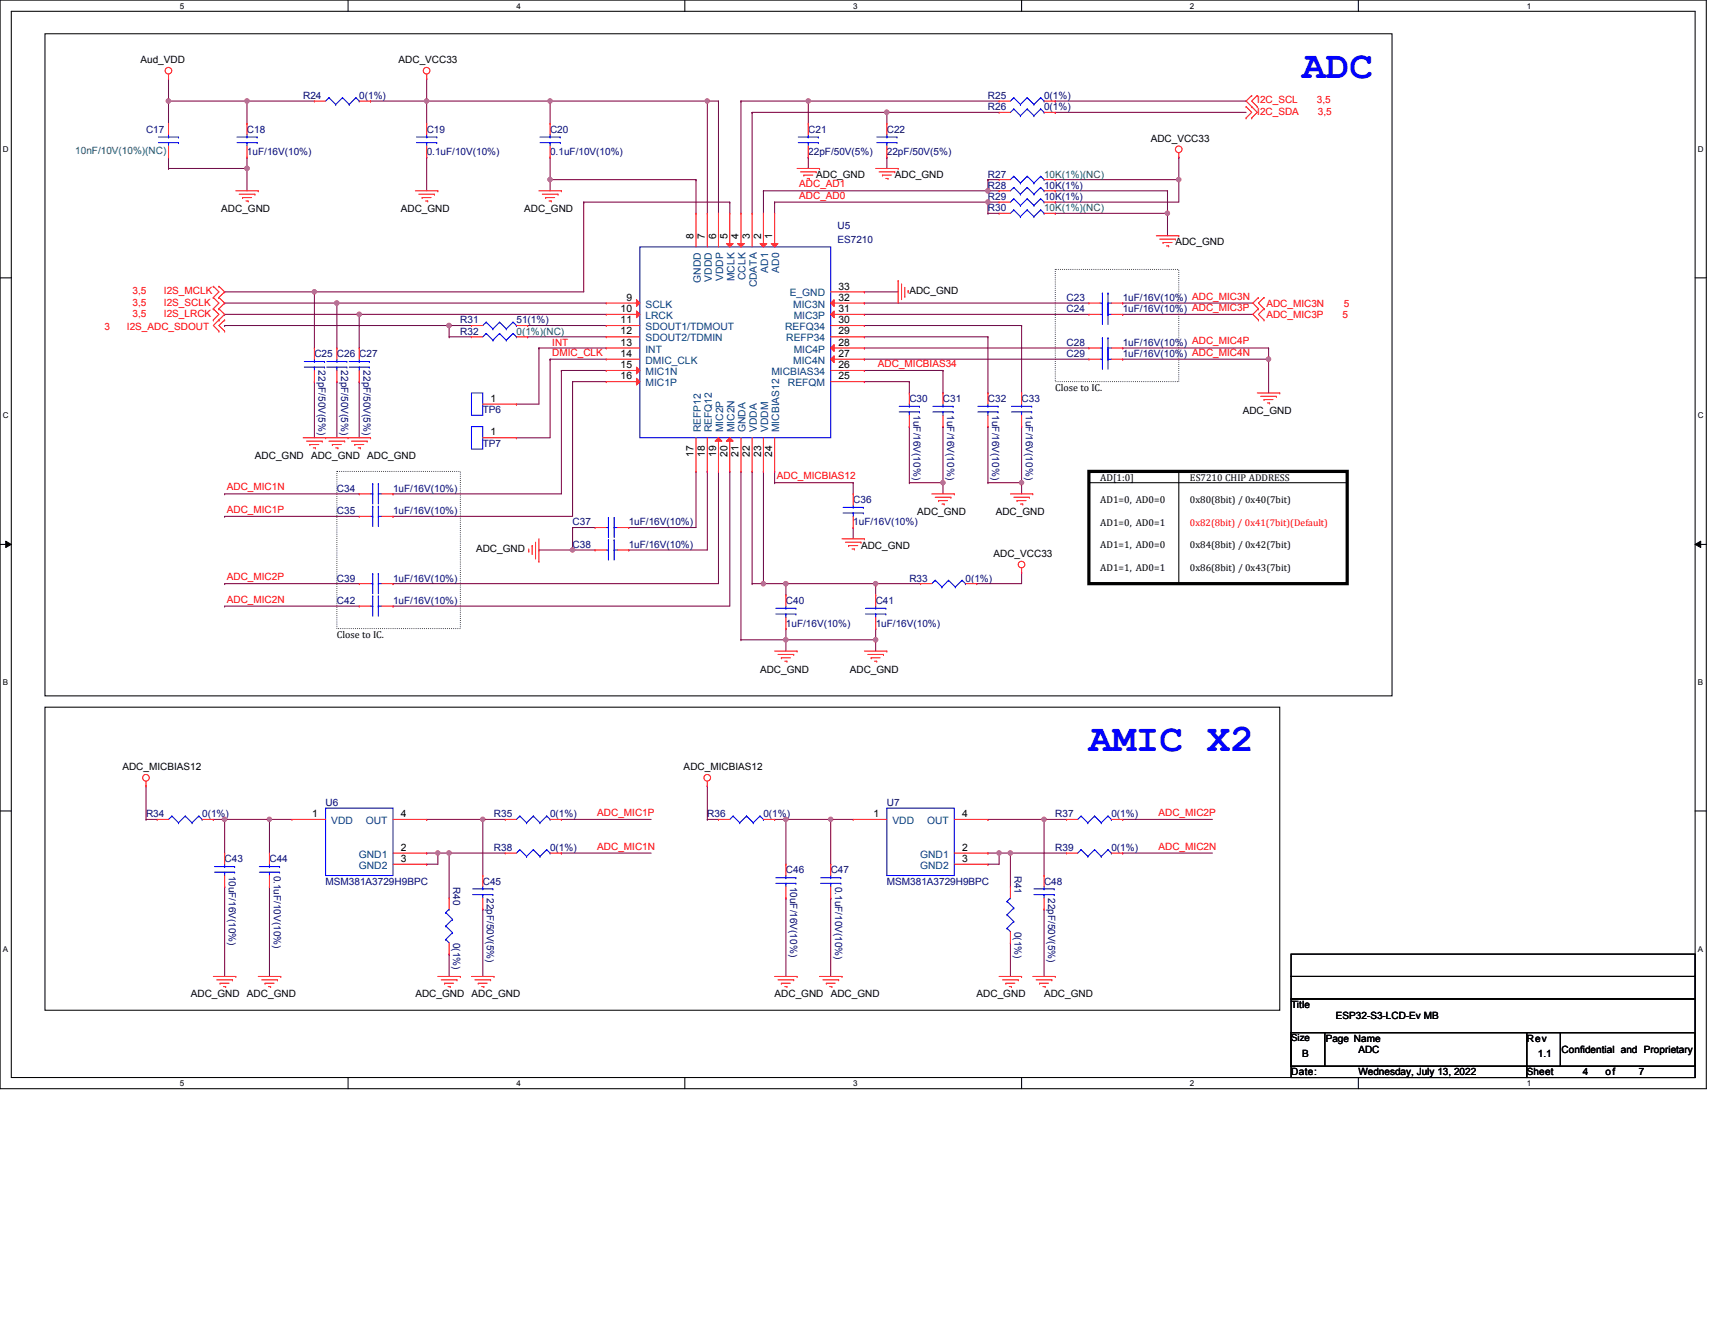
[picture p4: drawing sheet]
<svg xmlns="http://www.w3.org/2000/svg" width="559mm" height="432mm" viewBox="0 0 559 432" stroke-linecap="round" stroke-linejoin="round" font-family="sans-serif">
<defs><g id="words">
<g font-size="12.8" fill="#00f">
<text x="424.3" y="25.3">ADC</text>
<text x="354.8" y="244.7">AMIC X2</text>
</g>
<g font-size="3.3">
<text x="45.8" y="20.5">Aud_VDD</text>
<text x="129.9" y="20.5">ADC_VCC33</text>
<text x="374.9" y="46.1">ADC_VCC33</text>
<text x="265.9" y="57.9">ADC_GND</text>
<text x="291.5" y="57.9">ADC_GND</text>
<text x="72.1" y="69.2">ADC_GND</text>
<text x="130.6" y="69.2">ADC_GND</text>
<text x="170.8" y="69.2">ADC_GND</text>
<text x="226" y="77.9" transform="rotate(-90 226 77.9)">8</text>
<text x="229.7" y="77.9" transform="rotate(-90 229.7 77.9)">7</text>
<text x="233.3" y="77.9" transform="rotate(-90 233.3 77.9)">6</text>
<text x="237" y="77.9" transform="rotate(-90 237 77.9)">5</text>
<text x="240.7" y="77.9" transform="rotate(-90 240.7 77.9)">4</text>
<text x="244.3" y="77.9" transform="rotate(-90 244.3 77.9)">3</text>
<text x="248" y="77.9" transform="rotate(-90 248 77.9)">2</text>
<text x="251.6" y="77.9" transform="rotate(-90 251.6 77.9)">1</text>
<text x="383" y="79.8">ADC_GND</text>
<text x="273.2" y="94.4">33</text>
<text x="296.3" y="95.9">ADC_GND</text>
<text x="202.2" y="101.7">10</text>
<text x="204.1" y="98">9</text>
<text x="273.2" y="101.7">31</text>
<text x="273.2" y="98">32</text>
<text x="202.2" y="105.3">11</text>
<text x="273.2" y="105.3">30</text>
<text x="202.2" y="109">12</text>
<text x="202.2" y="112.6">13</text>
<text x="273.2" y="112.6">28</text>
<text x="273.2" y="109">29</text>
<text x="202.2" y="116.3">14</text>
<text x="202.2" y="120">15</text>
<text x="273.2" y="120">26</text>
<text x="273.2" y="116.3">27</text>
<text x="202.2" y="123.6">16</text>
<text x="273.2" y="123.6">25</text>
<text x="159.9" y="130.9">1</text>
<text x="343.8" y="127.5">Close to IC.</text>
<text x="404.9" y="135">ADC_GND</text>
<text x="159.9" y="141.9">1</text>
<text x="83.1" y="149.6">ADC_GND</text>
<text x="101.3" y="149.6">ADC_GND</text>
<text x="119.6" y="149.6">ADC_GND</text>
<text x="226" y="148.9" transform="rotate(-90 226 148.9)">17</text>
<text x="229.7" y="148.9" transform="rotate(-90 229.7 148.9)">18</text>
<text x="233.3" y="148.9" transform="rotate(-90 233.3 148.9)">19</text>
<text x="237" y="148.9" transform="rotate(-90 237 148.9)">20</text>
<text x="240.7" y="148.9" transform="rotate(-90 240.7 148.9)">21</text>
<text x="244.3" y="148.9" transform="rotate(-90 244.3 148.9)">22</text>
<text x="248" y="148.9" transform="rotate(-90 248 148.9)">23</text>
<text x="251.6" y="148.9" transform="rotate(-90 251.6 148.9)">24</text>
<text x="358.5" y="156.7">AD[1:0]</text>
<text x="298.8" y="167.9">ADC_GND</text>
<text x="324.4" y="167.9">ADC_GND</text>
<text x="358.5" y="164">AD1=0, AD0=0</text>
<text x="358.5" y="171.4">AD1=0, AD0=1</text>
<text x="280.5" y="178.9">ADC_GND</text>
<text x="358.5" y="178.7">AD1=1, AD0=0</text>
<text x="155.1" y="180">ADC_GND</text>
<text x="323.7" y="181.5">ADC_VCC33</text>
<text x="358.5" y="186">AD1=1, AD0=1</text>
<text x="109.8" y="207.9">Close to IC.</text>
<text x="247.6" y="219.2">ADC_GND</text>
<text x="276.9" y="219.2">ADC_GND</text>
<text x="39.9" y="251">ADC_MICBIAS12</text>
<text x="222.8" y="251">ADC_MICBIAS12</text>
<text x="101.7" y="266.3">1</text>
<text x="130.6" y="266.3">4</text>
<text x="284.6" y="266.3">1</text>
<text x="313.5" y="266.3">4</text>
<text x="130.6" y="277.2">2</text>
<text x="130.6" y="280.9">3</text>
<text x="313.5" y="277.2">2</text>
<text x="313.5" y="280.9">3</text>
<text x="62.2" y="324.9">ADC_GND</text>
<text x="80.5" y="324.9">ADC_GND</text>
<text x="135.3" y="324.9">ADC_GND</text>
<text x="153.6" y="324.9">ADC_GND</text>
<text x="252.4" y="324.9">ADC_GND</text>
<text x="270.7" y="324.9">ADC_GND</text>
<text x="318.2" y="324.9">ADC_GND</text>
<text x="340.2" y="324.9">ADC_GND</text>
<text x="420.7" y="328.5">Title</text>
<text x="435.3" y="332.2">ESP32-S3-LCD-Ev MB</text>
<text x="432" y="339.5">Page Name</text>
<text x="497.5" y="339.5">Rev</text>
<text x="424.3" y="344.6">B</text>
<text x="442.6" y="343.2">ADC</text>
<text x="501.1" y="344.6">1.1</text>
<text x="508.8" y="343.2">Confidential and Proprietary</text>
<text x="420.7" y="350.5">Date:</text>
<text x="442.6" y="350.5">Wednesday, July 13, 2022</text>
<text x="497.5" y="350.5">Sheet</text>
<text x="515.7" y="350.5">4</text>
<text x="523.1" y="350.5">of</text>
<text x="534" y="350.5">7</text>
</g>
<g font-size="3.3" fill="#000080">
<text x="98.8" y="32.3">R24</text>
<text x="117.1" y="32.3">0(1%)</text>
<text x="321.9" y="35.9">R26</text>
<text x="321.9" y="32.3">R25</text>
<text x="340.2" y="35.9">0(1%)</text>
<text x="340.2" y="32.3">0(1%)</text>
<text x="47.6" y="43.2">C17</text>
<text x="80.5" y="43.2">C18</text>
<text x="139" y="43.2">C19</text>
<text x="179.2" y="43.2">C20</text>
<text x="263.4" y="43.2">C21</text>
<text x="289" y="43.2">C22</text>
<text x="80.5" y="50.5">1uF/16V(10%)</text>
<text x="139" y="50.5">0.1uF/10V(10%)</text>
<text x="179.2" y="50.5">0.1uF/10V(10%)</text>
<text x="263.4" y="50.5">22pF/50V(5%)</text>
<text x="289" y="50.5">22pF/50V(5%)</text>
<text x="321.9" y="57.9">R27</text>
<text x="321.9" y="61.5">R28</text>
<text x="321.9" y="65.2">R29</text>
<text x="340.2" y="61.5">10K(1%)</text>
<text x="340.2" y="65.2">10K(1%)</text>
<text x="321.9" y="68.8">R30</text>
<text x="272.9" y="74.7">U5</text>
<text x="272.9" y="79.1">ES7210</text>
<text x="347.5" y="98.1">C23</text>
<text x="347.5" y="101.7">C24</text>
<text x="365.8" y="98.1">1uF/16V(10%) ADC_MIC3N</text>
<text x="365.8" y="101.7">1uF/16V(10%) ADC_MIC3P</text>
<text x="150" y="105.4">R31</text>
<text x="168.3" y="105.4">51(1%)</text>
<text x="150" y="109.1">R32</text>
<text x="347.5" y="112.7">C28</text>
<text x="365.8" y="112.7">1uF/16V(10%) ADC_MIC4P</text>
<text x="102.4" y="116.4">C25 C26 C27</text>
<text x="347.5" y="116.4">C29</text>
<text x="365.8" y="116.4">1uF/16V(10%) ADC_MIC4N</text>
<text x="103.8" y="120.7" transform="rotate(90 103.8 120.7)">22pF/50V(5%)</text>
<text x="111.1" y="120.7" transform="rotate(90 111.1 120.7)">22pF/50V(5%)</text>
<text x="118.4" y="120.7" transform="rotate(90 118.4 120.7)">22pF/50V(5%)</text>
<text x="296.3" y="131">C30</text>
<text x="307.3" y="131">C31</text>
<text x="321.9" y="131">C32</text>
<text x="332.9" y="131">C33</text>
<text x="157.3" y="134.7">TP6</text>
<text x="297.7" y="135.3" transform="rotate(90 297.7 135.3)">1uF/16V(10%)</text>
<text x="308.7" y="135.3" transform="rotate(90 308.7 135.3)">1uF/16V(10%)</text>
<text x="323.3" y="135.3" transform="rotate(90 323.3 135.3)">1uF/16V(10%)</text>
<text x="334.3" y="135.3" transform="rotate(90 334.3 135.3)">1uF/16V(10%)</text>
<text x="157.3" y="145.6">TP7</text>
<text x="109.8" y="160.3">C34</text>
<text x="128.1" y="160.3">1uF/16V(10%)</text>
<text x="109.8" y="167.6">C35</text>
<text x="128.1" y="167.6">1uF/16V(10%)</text>
<text x="278" y="163.9">C36</text>
<text x="186.6" y="171.2">C37</text>
<text x="204.8" y="171.2">1uF/16V(10%)</text>
<text x="278" y="171.2">1uF/16V(10%)</text>
<text x="186.6" y="178.6">C38</text>
<text x="204.8" y="178.6">1uF/16V(10%)</text>
<text x="109.8" y="189.5">C39</text>
<text x="128.1" y="189.5">1uF/16V(10%)</text>
<text x="296.3" y="189.5">R33</text>
<text x="314.6" y="189.5">0(1%)</text>
<text x="109.8" y="196.8">C42</text>
<text x="128.1" y="196.8">1uF/16V(10%)</text>
<text x="256.1" y="196.8">C40</text>
<text x="285.3" y="196.8">C41</text>
<text x="256.1" y="204.2">1uF/16V(10%)</text>
<text x="285.3" y="204.2">1uF/16V(10%)</text>
<text x="106.1" y="262.7">U6</text>
<text x="289" y="262.7">U7</text>
<text x="47.6" y="266.3">R34</text>
<text x="65.9" y="266.3">0(1%)</text>
<text x="161" y="266.3">R35</text>
<text x="179.2" y="266.3">0(1%)</text>
<text x="230.5" y="266.3">R36</text>
<text x="248.7" y="266.3">0(1%)</text>
<text x="343.8" y="266.3">R37</text>
<text x="362.1" y="266.3">0(1%)</text>
<text x="73.2" y="281">C43</text>
<text x="87.8" y="281">C44</text>
<text x="161" y="277.3">R38</text>
<text x="179.2" y="277.3">0(1%)</text>
<text x="343.8" y="277.3">R39</text>
<text x="362.1" y="277.3">0(1%)</text>
<text x="74.5" y="285.3" transform="rotate(90 74.5 285.3)">10uF/16V(10%)</text>
<text x="89.2" y="285.3" transform="rotate(90 89.2 285.3)">0.1uF/10V(10%)</text>
<text x="256.1" y="284.6">C46</text>
<text x="270.7" y="284.6">C47</text>
<text x="330.6" y="285.3" transform="rotate(90 330.6 285.3)">R41</text>
<text x="106.1" y="288.3">MSM381A3729H9BPC</text>
<text x="147.7" y="289" transform="rotate(90 147.7 289)">R40</text>
<text x="157.3" y="288.3">C45</text>
<text x="158.7" y="292.7" transform="rotate(90 158.7 292.7)">22pF/50V(5%)</text>
<text x="257.4" y="289" transform="rotate(90 257.4 289)">10uF/16V(10%)</text>
<text x="272.1" y="289" transform="rotate(90 272.1 289)">0.1uF/10V(10%)</text>
<text x="289" y="288.3">MSM381A3729H9BPC</text>
<text x="340.2" y="288.3">C48</text>
<text x="341.5" y="292.7" transform="rotate(90 341.5 292.7)">22pF/50V(5%)</text>
<text x="330.6" y="303.6" transform="rotate(90 330.6 303.6)">0(1%)</text>
<text x="147.7" y="307.3" transform="rotate(90 147.7 307.3)">0(1%)</text>
</g>
<g font-size="3.3" fill="#f00">
<text x="409.7" y="33.7">I2C_SCL</text>
<text x="429" y="33.7">3,5</text>
<text x="409.7" y="37.4">I2C_SDA</text>
<text x="429.4" y="37.4">3,5</text>
<text x="260.4" y="61">ADC_AD1</text>
<text x="260.4" y="64.7">ADC_AD0</text>
<text x="43.2" y="95.9">3,5</text>
<text x="53.4" y="95.9">I2S_MCLK</text>
<text x="43.2" y="99.6">3,5</text>
<text x="53.4" y="99.6">I2S_SCLK</text>
<text x="412.6" y="99.9">ADC_MIC3N</text>
<text x="437.9" y="99.9">5</text>
<text x="34" y="107.6">3</text>
<text x="41.4" y="107.6">I2S_ADC_SDOUT</text>
<text x="43.2" y="103.2">3,5</text>
<text x="53.4" y="103.2">I2S_LRCK</text>
<text x="412.6" y="103.6">ADC_MIC3P</text>
<text x="437.5" y="103.6">5</text>
<text x="180" y="112.7">INT</text>
<text x="180" y="115.9">DMIC_CLK</text>
<text x="286" y="119.6">ADC_MICBIAS34</text>
<text x="73.9" y="159.8">ADC_MIC1N</text>
<text x="253.1" y="156.2">ADC_MICBIAS12</text>
<text x="73.9" y="167.1">ADC_MIC1P</text>
<text x="73.9" y="189.1">ADC_MIC2P</text>
<text x="73.9" y="196.4">ADC_MIC2N</text>
<text x="194.6" y="265.9">ADC_MIC1P</text>
<text x="377.5" y="265.9">ADC_MIC2P</text>
<text x="194.6" y="276.9">ADC_MIC1N</text>
<text x="377.5" y="276.9">ADC_MIC2N</text>
</g>
<g font-size="3.3" fill="#008040">
<text x="24.5" y="50.2">10nF/10V(10%)(NC)</text>
<text x="340.2" y="57.9">10K(1%)(NC)</text>
<text x="340.2" y="68.8">10K(1%)(NC)</text>
<text x="168.3" y="109.1">0(1%)(NC)</text>
</g>
<g font-size="3.3" fill="#004080">
<text x="250.3" y="88.8" transform="rotate(-90 250.3 88.8)">AD1</text>
<text x="253.9" y="88.8" transform="rotate(-90 253.9 88.8)">AD0</text>
<text x="228.3" y="92.2" transform="rotate(-90 228.3 92.2)">GNDD</text>
<text x="232" y="91.8" transform="rotate(-90 232 91.8)">VDDD</text>
<text x="235.6" y="91.6" transform="rotate(-90 235.6 91.6)">VDDP</text>
<text x="239.3" y="91.6" transform="rotate(-90 239.3 91.6)">MCLK</text>
<text x="243" y="91.2" transform="rotate(-90 243 91.2)">CCLK</text>
<text x="246.6" y="93.6" transform="rotate(-90 246.6 93.6)">CDATA</text>
<text x="210.3" y="100.2">SCLK</text>
<text x="257.3" y="96.6">E_GND</text>
<text x="258.4" y="100.2">MIC3N</text>
<text x="210.3" y="103.9">LRCK</text>
<text x="210.3" y="107.6">SDOUT1/TDMOUT</text>
<text x="255.8" y="107.6">REFQ34</text>
<text x="258.6" y="103.9">MIC3P</text>
<text x="210.3" y="111.3">SDOUT2/TDMIN</text>
<text x="256.2" y="111.3">REFP34</text>
<text x="210.3" y="114.9">INT</text>
<text x="210.3" y="118.5">DMIC_CLK</text>
<text x="258.4" y="118.5">MIC4N</text>
<text x="258.6" y="114.9">MIC4P</text>
<text x="210.3" y="122.2">MIC1N</text>
<text x="210.3" y="125.9">MIC1P</text>
<text x="251.3" y="122.2">MICBIAS34</text>
<text x="256.8" y="125.9">REFQM</text>
<text x="228.3" y="140.8" transform="rotate(-90 228.3 140.8)">REFP12</text>
<text x="232" y="140.8" transform="rotate(-90 232 140.8)">REFQ12</text>
<text x="235.6" y="140.8" transform="rotate(-90 235.6 140.8)">MIC2P</text>
<text x="239.3" y="140.8" transform="rotate(-90 239.3 140.8)">MIC2N</text>
<text x="243" y="140.8" transform="rotate(-90 243 140.8)">GNDA</text>
<text x="246.6" y="140.8" transform="rotate(-90 246.6 140.8)">VDDA</text>
<text x="250.3" y="140.8" transform="rotate(-90 250.3 140.8)">VDDM</text>
<text x="253.9" y="140.8" transform="rotate(-90 253.9 140.8)">MICBIAS12</text>
<text x="107.9" y="268.5">VDD</text>
<text x="119.2" y="268.5">OUT</text>
<text x="290.8" y="268.5">VDD</text>
<text x="302" y="268.5">OUT</text>
<text x="116.9" y="279.5">GND1</text>
<text x="299.8" y="279.5">GND1</text>
<text x="116.9" y="283.1">GND2</text>
<text x="299.8" y="283.1">GND2</text>
</g>
<g font-size="3.2">
<text x="387.7" y="156.7">ES7210 CHIP ADDRESS</text>
<text x="387.7" y="164">0x80(8bit) / 0x40(7bit)</text>
<text x="387.7" y="178.6">0x84(8bit) / 0x42(7bit)</text>
<text x="387.7" y="186">0x86(8bit) / 0x43(7bit)</text>
<text x="420.7" y="339.3">Size</text>
</g>
<text font-size="3.2" fill="#f00" x="387.7" y="171.3">0x82(8bit) / 0x41(7bit)(Default)</text>
<g font-size="2.6">
<text x="58.5" y="2.8">5</text>
<text x="168.3" y="2.8">4</text>
<text x="278" y="2.8">3</text>
<text x="387.7" y="2.8">2</text>
<text x="497.5" y="2.8">1</text>
<text x="1" y="49.5">D</text>
<text x="553.3" y="49.5">D</text>
<text x="1" y="136.4">C</text>
<text x="553.3" y="136.4">C</text>
<text x="1" y="223.2">B</text>
<text x="553.3" y="223.2">B</text>
<text x="1" y="310.1">A</text>
<text x="553.3" y="310.1">A</text>
<text x="58.5" y="353.9">5</text>
<text x="168.3" y="353.9">4</text>
<text x="278" y="353.9">3</text>
<text x="387.7" y="353.9">2</text>
<text x="497.5" y="353.9">1</text>
</g>
</g></defs>
<path d="M0 0h556v354.8h-556zM3.7 3.7h548.6v347.5h-548.6z" fill="none" stroke="#000" stroke-width=".34"/>
<g fill="#fff">
<path d="M58.5 .4h1.5v2.9h-1.5z"/>
<path d="M58.5 351.5h1.5v3h-1.5z"/>
</g>
<path d="M113.4 0v3.7M113.4 351.2v3.6" fill="none" stroke="#000" stroke-width=".34"/>
<g fill="#fff">
<path d="M168.3 .4h1.4v2.9h-1.4z"/>
<path d="M168.3 351.5h1.4v3h-1.4z"/>
</g>
<path d="M223.1 0v3.7M223.1 351.2v3.6" fill="none" stroke="#000" stroke-width=".34"/>
<g fill="#fff">
<path d="M278 .4h1.4v2.9h-1.4z"/>
<path d="M278 351.5h1.4v3h-1.4z"/>
</g>
<path d="M332.9 0v3.7M332.9 351.2v3.6" fill="none" stroke="#000" stroke-width=".34"/>
<g fill="#fff">
<path d="M387.7 .4h1.5v2.9h-1.5z"/>
<path d="M387.7 351.5h1.5v3h-1.5z"/>
</g>
<path d="M442.6 0v3.7M442.6 351.2v3.6" fill="none" stroke="#000" stroke-width=".34"/>
<g fill="#fff">
<path d="M497.5 .4h1.4v2.9h-1.4z"/>
<path d="M497.5 351.5h1.4v3h-1.4z"/>
<path d="M1 47.1h1.9v2.9h-1.9z"/>
<path d="M553.3 47.1h1.9v2.9h-1.9z"/>
<path d="M1 134h1.9v2.9h-1.9z"/>
<path d="M553.3 134h1.9v2.9h-1.9z"/>
</g>
<path d="M0 90.6h3.7M552.3 90.6h3.7" fill="none" stroke="#000" stroke-width=".34"/>
<g fill="#fff">
<path d="M1 220.9h1.7v2.9h-1.7z"/>
<path d="M553.3 220.9h1.7v2.9h-1.7z"/>
</g>
<path d="M0 177.4h3.7M552.3 177.4h3.7" fill="none" stroke="#000" stroke-width=".34"/>
<path d="M1.9 176.4l1.8 1-1.8 1zM552.3 177.4l1.8-1v2z" fill="#000"/>
<path d="M1.9 176.4l1.8 1-1.8 1zM552.3 177.4l1.8-1v2z" fill="none" stroke="#000" stroke-width=".33"/>
<g fill="#fff">
<path d="M1 307.7h1.7v2.9h-1.7z"/>
<path d="M553.3 307.7h1.7v2.9h-1.7z"/>
</g>
<path d="M14.6 11h439v215.8h-439zM354.8 157.3h84.2M384.1 153.6v36.6M14.6 230.5h402.4v98.7h-402.4zM0 264.3h3.7M552.3 264.3h3.7" fill="none" stroke="#000" stroke-width=".34"/>
<path d="M354.8 153.6h84.2v36.6h-84.2z" fill="none" stroke="#000" stroke-width="1.1"/>
<g fill="#000">
<circle cx="439" cy="157.3" r=".17"/>
<circle cx="384.1" cy="190.2" r=".17"/>
</g>
<path d="M343.8 87.8h40.3v36.6h-40.3zM109.8 153.6h40.2v51.3h-40.2z" fill="none" stroke="#000" stroke-width=".34" stroke-dasharray="0 .7"/>
<path d="M179.2 32.9h51.3" fill="none" stroke="#800040" stroke-width=".34"/>
<circle cx="179.2" cy="32.9" r=".17" fill="#800040"/>
<path d="M230.5 32.9v36.6" fill="none" stroke="#800040" stroke-width=".34"/>
<circle cx="230.5" cy="32.9" r=".17" fill="#800040"/>
<circle cx="230.4" cy="32.9" r=".7" fill="#f0f"/>
<circle cx="230.4" cy="32.9" r=".7" fill="none" stroke="#f0f" stroke-width=".34"/>
<path d="M230.5 32.9h3.6" fill="none" stroke="#800040" stroke-width=".34"/>
<circle cx="230.5" cy="32.9" r=".17" fill="#800040"/>
<path d="M234.1 32.9v36.6" fill="none" stroke="#800040" stroke-width=".34"/>
<circle cx="234.1" cy="32.9" r=".17" fill="#800040"/>
<path d="M252.4 65.9v3.6" fill="none" stroke="#800040" stroke-width=".34"/>
<circle cx="252.4" cy="65.9" r=".17" fill="#800040"/>
<path d="M248.8 62.2h73.1" fill="none" stroke="#800040" stroke-width=".34"/>
<circle cx="248.8" cy="62.2" r=".17" fill="#800040"/>
<circle cx="321.9" cy="62.2" r=".71" fill="#f0f"/>
<circle cx="321.9" cy="62.2" r=".71" fill="none" stroke="#f0f" stroke-width=".34"/>
<path d="M248.8 62.2v7.3" fill="none" stroke="#800040" stroke-width=".34"/>
<circle cx="248.8" cy="62.2" r=".17" fill="#800040"/>
<path d="M263.4 51.2v3.7" fill="none" stroke="#800040" stroke-width=".34"/>
<circle cx="263.4" cy="51.2" r=".17" fill="#800040"/>
<path d="M289 51.2v3.7" fill="none" stroke="#800040" stroke-width=".34"/>
<circle cx="289" cy="51.2" r=".17" fill="#800040"/>
<path d="M241.4 32.9v36.6" fill="none" stroke="#800040" stroke-width=".34"/>
<circle cx="241.4" cy="32.9" r=".17" fill="#800040"/>
<path d="M241.4 32.9h22" fill="none" stroke="#800040" stroke-width=".34"/>
<circle cx="241.4" cy="32.9" r=".17" fill="#800040"/>
<path d="M263.4 32.9v7.4" fill="none" stroke="#800040" stroke-width=".34"/>
<circle cx="263.4" cy="32.9" r=".17" fill="#800040"/>
<path d="M245.1 36.6v32.9" fill="none" stroke="#800040" stroke-width=".34"/>
<circle cx="245.1" cy="36.6" r=".17" fill="#800040"/>
<path d="M245.1 36.6h43.9" fill="none" stroke="#800040" stroke-width=".34"/>
<circle cx="245.1" cy="36.6" r=".17" fill="#800040"/>
<circle cx="288.9" cy="36.6" r=".71" fill="#f0f"/>
<circle cx="288.9" cy="36.6" r=".71" fill="none" stroke="#f0f" stroke-width=".34"/>
<path d="M289 36.6v3.7" fill="none" stroke="#800040" stroke-width=".34"/>
<circle cx="289" cy="36.6" r=".17" fill="#800040"/>
<path d="M263.4 32.9h62.1" fill="none" stroke="#800040" stroke-width=".34"/>
<circle cx="263.4" cy="32.9" r=".17" fill="#800040"/>
<circle cx="263.4" cy="32.9" r=".71" fill="#f0f"/>
<circle cx="263.4" cy="32.9" r=".71" fill="none" stroke="#f0f" stroke-width=".34"/>
<path d="M289 36.6h36.5" fill="none" stroke="#800040" stroke-width=".34"/>
<circle cx="289" cy="36.6" r=".17" fill="#800040"/>
<path d="M343.8 32.9h62.2" fill="none" stroke="#800040" stroke-width=".34"/>
<circle cx="343.8" cy="32.9" r=".17" fill="#800040"/>
<path d="M343.8 36.6h62.2" fill="none" stroke="#800040" stroke-width=".34"/>
<circle cx="343.8" cy="36.6" r=".17" fill="#800040"/>
<path d="M321.9 58.5h3.6" fill="none" stroke="#800040" stroke-width=".34"/>
<circle cx="321.9" cy="58.5" r=".17" fill="#800040"/>
<path d="M321.9 58.5v3.7" fill="none" stroke="#800040" stroke-width=".34"/>
<circle cx="321.9" cy="58.5" r=".17" fill="#800040"/>
<path d="M321.9 62.2h3.6" fill="none" stroke="#800040" stroke-width=".34"/>
<circle cx="321.9" cy="62.2" r=".17" fill="#800040"/>
<path d="M321.9 65.9h3.6" fill="none" stroke="#800040" stroke-width=".34"/>
<circle cx="321.9" cy="65.9" r=".17" fill="#800040"/>
<path d="M321.9 65.9v3.6" fill="none" stroke="#800040" stroke-width=".34"/>
<circle cx="321.9" cy="65.9" r=".17" fill="#800040"/>
<path d="M321.9 69.5h3.6" fill="none" stroke="#800040" stroke-width=".34"/>
<circle cx="321.9" cy="69.5" r=".17" fill="#800040"/>
<path d="M252.4 65.9h69.5" fill="none" stroke="#800040" stroke-width=".34"/>
<circle cx="252.4" cy="65.9" r=".17" fill="#800040"/>
<circle cx="321.9" cy="65.8" r=".7" fill="#f0f"/>
<circle cx="321.9" cy="65.8" r=".7" fill="none" stroke="#f0f" stroke-width=".34"/>
<path d="M384.1 51.2v7.3" fill="none" stroke="#800040" stroke-width=".34"/>
<circle cx="384.1" cy="51.2" r=".17" fill="#800040"/>
<path d="M343.8 58.5h40.3" fill="none" stroke="#800040" stroke-width=".34"/>
<circle cx="343.8" cy="58.5" r=".17" fill="#800040"/>
<circle cx="384.1" cy="58.5" r=".71" fill="#f0f"/>
<circle cx="384.1" cy="58.5" r=".71" fill="none" stroke="#f0f" stroke-width=".34"/>
<path d="M343.8 65.9h40.3" fill="none" stroke="#800040" stroke-width=".34"/>
<circle cx="343.8" cy="65.9" r=".17" fill="#800040"/>
<path d="M384.1 58.5v7.4" fill="none" stroke="#800040" stroke-width=".34"/>
<circle cx="384.1" cy="58.5" r=".17" fill="#800040"/>
<path d="M343.8 62.2h36.6" fill="none" stroke="#800040" stroke-width=".34"/>
<circle cx="343.8" cy="62.2" r=".17" fill="#800040"/>
<path d="M380.4 62.2v7.3" fill="none" stroke="#800040" stroke-width=".34"/>
<circle cx="380.4" cy="62.2" r=".17" fill="#800040"/>
<path d="M343.8 69.5h36.6" fill="none" stroke="#800040" stroke-width=".34"/>
<circle cx="343.8" cy="69.5" r=".17" fill="#800040"/>
<circle cx="380.4" cy="69.5" r=".7" fill="#f0f"/>
<circle cx="380.4" cy="69.5" r=".7" fill="none" stroke="#f0f" stroke-width=".34"/>
<path d="M380.4 69.5v7.3" fill="none" stroke="#800040" stroke-width=".34"/>
<circle cx="380.4" cy="69.5" r=".17" fill="#800040"/>
<path d="M175.6 113.4v18.3" fill="none" stroke="#800040" stroke-width=".34"/>
<circle cx="175.6" cy="113.4" r=".17" fill="#800040"/>
<path d="M175.6 113.4h21.9" fill="none" stroke="#800040" stroke-width=".34"/>
<circle cx="175.6" cy="113.4" r=".17" fill="#800040"/>
<path d="M179.2 117.1h18.3" fill="none" stroke="#800040" stroke-width=".34"/>
<circle cx="179.2" cy="117.1" r=".17" fill="#800040"/>
<path d="M179.2 117.1v25.6" fill="none" stroke="#800040" stroke-width=".34"/>
<circle cx="179.2" cy="117.1" r=".17" fill="#800040"/>
<path d="M168.3 142.7h10.9" fill="none" stroke="#800040" stroke-width=".34"/>
<circle cx="168.3" cy="142.7" r=".17" fill="#800040"/>
<path d="M237.8 65.9v3.6" fill="none" stroke="#800040" stroke-width=".34"/>
<circle cx="237.8" cy="65.9" r=".17" fill="#800040"/>
<path d="M190.2 65.9h47.6" fill="none" stroke="#800040" stroke-width=".34"/>
<circle cx="190.2" cy="65.9" r=".17" fill="#800040"/>
<path d="M190.2 65.9v29.2" fill="none" stroke="#800040" stroke-width=".34"/>
<circle cx="190.2" cy="65.9" r=".17" fill="#800040"/>
<path d="M73.2 95.1h29.2" fill="none" stroke="#800040" stroke-width=".34"/>
<circle cx="73.2" cy="95.1" r=".17" fill="#800040"/>
<path d="M73.2 98.8h36.6" fill="none" stroke="#800040" stroke-width=".34"/>
<circle cx="73.2" cy="98.8" r=".17" fill="#800040"/>
<path d="M73.2 102.4h43.9" fill="none" stroke="#800040" stroke-width=".34"/>
<circle cx="73.2" cy="102.4" r=".17" fill="#800040"/>
<path d="M171.9 106.1h25.6" fill="none" stroke="#800040" stroke-width=".34"/>
<circle cx="171.9" cy="106.1" r=".17" fill="#800040"/>
<path d="M171.9 109.8h25.6" fill="none" stroke="#800040" stroke-width=".34"/>
<circle cx="171.9" cy="109.8" r=".17" fill="#800040"/>
<path d="M73.2 106.1h73.1" fill="none" stroke="#800040" stroke-width=".34"/>
<circle cx="73.2" cy="106.1" r=".17" fill="#800040"/>
<circle cx="146.3" cy="106.1" r=".71" fill="#f0f"/>
<circle cx="146.3" cy="106.1" r=".71" fill="none" stroke="#f0f" stroke-width=".34"/>
<path d="M146.3 109.8h7.3" fill="none" stroke="#800040" stroke-width=".34"/>
<circle cx="146.3" cy="109.8" r=".17" fill="#800040"/>
<path d="M146.3 106.1v3.7" fill="none" stroke="#800040" stroke-width=".34"/>
<circle cx="146.3" cy="106.1" r=".17" fill="#800040"/>
<path d="M146.3 106.1h7.3" fill="none" stroke="#800040" stroke-width=".34"/>
<circle cx="146.3" cy="106.1" r=".17" fill="#800040"/>
<path d="M102.4 124.4v18.3" fill="none" stroke="#800040" stroke-width=".34"/>
<circle cx="102.4" cy="124.4" r=".17" fill="#800040"/>
<path d="M102.4 95.1v18.3" fill="none" stroke="#800040" stroke-width=".34"/>
<circle cx="102.4" cy="95.1" r=".17" fill="#800040"/>
<path d="M109.8 98.8v14.6" fill="none" stroke="#800040" stroke-width=".34"/>
<circle cx="109.8" cy="98.8" r=".17" fill="#800040"/>
<path d="M102.4 95.1h87.8" fill="none" stroke="#800040" stroke-width=".34"/>
<circle cx="102.4" cy="95.1" r=".17" fill="#800040"/>
<circle cx="102.4" cy="95.1" r=".7" fill="#f0f"/>
<circle cx="102.4" cy="95.1" r=".7" fill="none" stroke="#f0f" stroke-width=".34"/>
<path d="M109.8 98.8h87.7" fill="none" stroke="#800040" stroke-width=".34"/>
<circle cx="109.8" cy="98.8" r=".17" fill="#800040"/>
<circle cx="109.7" cy="98.8" r=".72" fill="#f0f"/>
<circle cx="109.7" cy="98.8" r=".72" fill="none" stroke="#f0f" stroke-width=".34"/>
<path d="M117.1 102.4v11" fill="none" stroke="#800040" stroke-width=".34"/>
<circle cx="117.1" cy="102.4" r=".17" fill="#800040"/>
<path d="M117.1 102.4h80.4" fill="none" stroke="#800040" stroke-width=".34"/>
<circle cx="117.1" cy="102.4" r=".17" fill="#800040"/>
<circle cx="117.1" cy="102.4" r=".71" fill="#f0f"/>
<circle cx="117.1" cy="102.4" r=".71" fill="none" stroke="#f0f" stroke-width=".34"/>
<path d="M109.8 124.4v18.3" fill="none" stroke="#800040" stroke-width=".34"/>
<circle cx="109.8" cy="124.4" r=".17" fill="#800040"/>
<path d="M117.1 124.4v18.3" fill="none" stroke="#800040" stroke-width=".34"/>
<circle cx="117.1" cy="124.4" r=".17" fill="#800040"/>
<path d="M128.1 161h54.8" fill="none" stroke="#800040" stroke-width=".34"/>
<circle cx="128.1" cy="161" r=".17" fill="#800040"/>
<path d="M182.9 120.7v40.3" fill="none" stroke="#800040" stroke-width=".34"/>
<circle cx="182.9" cy="120.7" r=".17" fill="#800040"/>
<path d="M182.9 120.7h14.6" fill="none" stroke="#800040" stroke-width=".34"/>
<circle cx="182.9" cy="120.7" r=".17" fill="#800040"/>
<path d="M186.6 124.4h10.9" fill="none" stroke="#800040" stroke-width=".34"/>
<circle cx="186.6" cy="124.4" r=".17" fill="#800040"/>
<path d="M186.6 124.4v43.9" fill="none" stroke="#800040" stroke-width=".34"/>
<circle cx="186.6" cy="124.4" r=".17" fill="#800040"/>
<path d="M128.1 168.3h58.5" fill="none" stroke="#800040" stroke-width=".34"/>
<circle cx="128.1" cy="168.3" r=".17" fill="#800040"/>
<path d="M73.2 161h43.9" fill="none" stroke="#800040" stroke-width=".34"/>
<circle cx="73.2" cy="161" r=".17" fill="#800040"/>
<path d="M73.2 168.3h43.9" fill="none" stroke="#800040" stroke-width=".34"/>
<circle cx="73.2" cy="168.3" r=".17" fill="#800040"/>
<path d="M226.8 153.6v18.3" fill="none" stroke="#800040" stroke-width=".34"/>
<circle cx="226.8" cy="153.6" r=".17" fill="#800040"/>
<path d="M318.2 190.2h14.7" fill="none" stroke="#800040" stroke-width=".34"/>
<circle cx="318.2" cy="190.2" r=".17" fill="#800040"/>
<path d="M285.3 190.2h14.6" fill="none" stroke="#800040" stroke-width=".34"/>
<circle cx="285.3" cy="190.2" r=".17" fill="#800040"/>
<path d="M248.8 153.6v36.6" fill="none" stroke="#800040" stroke-width=".34"/>
<circle cx="248.8" cy="153.6" r=".17" fill="#800040"/>
<circle cx="248.7" cy="190.2" r=".71" fill="#f0f"/>
<circle cx="248.7" cy="190.2" r=".71" fill="none" stroke="#f0f" stroke-width=".34"/>
<path d="M248.8 190.2h7.3" fill="none" stroke="#800040" stroke-width=".34"/>
<circle cx="248.8" cy="190.2" r=".17" fill="#800040"/>
<path d="M256.1 190.2h29.2" fill="none" stroke="#800040" stroke-width=".34"/>
<circle cx="256.1" cy="190.2" r=".17" fill="#800040"/>
<circle cx="285.3" cy="190.2" r=".71" fill="#f0f"/>
<circle cx="285.3" cy="190.2" r=".71" fill="none" stroke="#f0f" stroke-width=".34"/>
<circle cx="256" cy="190.2" r=".72" fill="#f0f"/>
<circle cx="256" cy="190.2" r=".72" fill="none" stroke="#f0f" stroke-width=".34"/>
<path d="M204.9 171.9h21.9" fill="none" stroke="#800040" stroke-width=".34"/>
<circle cx="204.9" cy="171.9" r=".17" fill="#800040"/>
<path d="M204.9 179.2h25.6" fill="none" stroke="#800040" stroke-width=".34"/>
<circle cx="204.9" cy="179.2" r=".17" fill="#800040"/>
<path d="M230.5 153.6v25.6" fill="none" stroke="#800040" stroke-width=".34"/>
<circle cx="230.5" cy="153.6" r=".17" fill="#800040"/>
<path d="M186.6 171.9h7.3" fill="none" stroke="#800040" stroke-width=".34"/>
<circle cx="186.6" cy="171.9" r=".17" fill="#800040"/>
<path d="M186.6 171.9v7.3" fill="none" stroke="#800040" stroke-width=".34"/>
<circle cx="186.6" cy="171.9" r=".17" fill="#800040"/>
<circle cx="186.5" cy="179.2" r=".7" fill="#f0f"/>
<circle cx="186.5" cy="179.2" r=".7" fill="none" stroke="#f0f" stroke-width=".34"/>
<path d="M186.6 179.2h7.3" fill="none" stroke="#800040" stroke-width=".34"/>
<circle cx="186.6" cy="179.2" r=".17" fill="#800040"/>
<path d="M175.6 179.2h11" fill="none" stroke="#800040" stroke-width=".34"/>
<circle cx="175.6" cy="179.2" r=".17" fill="#800040"/>
<path d="M128.1 190.2h106" fill="none" stroke="#800040" stroke-width=".34"/>
<circle cx="128.1" cy="190.2" r=".17" fill="#800040"/>
<path d="M234.1 153.6v36.6" fill="none" stroke="#800040" stroke-width=".34"/>
<circle cx="234.1" cy="153.6" r=".17" fill="#800040"/>
<path d="M237.8 153.6v43.9" fill="none" stroke="#800040" stroke-width=".34"/>
<circle cx="237.8" cy="153.6" r=".17" fill="#800040"/>
<path d="M128.1 197.5h109.7" fill="none" stroke="#800040" stroke-width=".34"/>
<circle cx="128.1" cy="197.5" r=".17" fill="#800040"/>
<path d="M73.2 190.2h43.9" fill="none" stroke="#800040" stroke-width=".34"/>
<circle cx="73.2" cy="190.2" r=".17" fill="#800040"/>
<path d="M73.2 197.5h43.9" fill="none" stroke="#800040" stroke-width=".34"/>
<circle cx="73.2" cy="197.5" r=".17" fill="#800040"/>
<path d="M256.1 204.9v3.6" fill="none" stroke="#800040" stroke-width=".34"/>
<circle cx="256.1" cy="204.9" r=".17" fill="#800040"/>
<path d="M285.3 204.9v3.6" fill="none" stroke="#800040" stroke-width=".34"/>
<circle cx="285.3" cy="204.9" r=".17" fill="#800040"/>
<path d="M241.4 153.6v54.9" fill="none" stroke="#800040" stroke-width=".34"/>
<circle cx="241.4" cy="153.6" r=".17" fill="#800040"/>
<path d="M241.4 208.5h14.7" fill="none" stroke="#800040" stroke-width=".34"/>
<circle cx="241.4" cy="208.5" r=".17" fill="#800040"/>
<path d="M256.1 208.5v3.7" fill="none" stroke="#800040" stroke-width=".34"/>
<circle cx="256.1" cy="208.5" r=".17" fill="#800040"/>
<path d="M256.1 208.5h29.2" fill="none" stroke="#800040" stroke-width=".34"/>
<circle cx="256.1" cy="208.5" r=".17" fill="#800040"/>
<circle cx="285.3" cy="208.5" r=".71" fill="#f0f"/>
<circle cx="285.3" cy="208.5" r=".71" fill="none" stroke="#f0f" stroke-width=".34"/>
<circle cx="256" cy="208.5" r=".72" fill="#f0f"/>
<circle cx="256" cy="208.5" r=".72" fill="none" stroke="#f0f" stroke-width=".34"/>
<path d="M285.3 208.5v3.7" fill="none" stroke="#800040" stroke-width=".34"/>
<circle cx="285.3" cy="208.5" r=".17" fill="#800040"/>
<path d="M245.1 153.6v36.6" fill="none" stroke="#800040" stroke-width=".34"/>
<circle cx="245.1" cy="153.6" r=".17" fill="#800040"/>
<path d="M245.1 190.2h3.7" fill="none" stroke="#800040" stroke-width=".34"/>
<circle cx="245.1" cy="190.2" r=".17" fill="#800040"/>
<path d="M256.1 190.2v3.7" fill="none" stroke="#800040" stroke-width=".34"/>
<circle cx="256.1" cy="190.2" r=".17" fill="#800040"/>
<path d="M252.4 153.6v3.7" fill="none" stroke="#800040" stroke-width=".34"/>
<circle cx="252.4" cy="153.6" r=".17" fill="#800040"/>
<path d="M252.4 157.3h25.6" fill="none" stroke="#800040" stroke-width=".34"/>
<circle cx="252.4" cy="157.3" r=".17" fill="#800040"/>
<path d="M278 157.3v3.7" fill="none" stroke="#800040" stroke-width=".34"/>
<circle cx="278" cy="157.3" r=".17" fill="#800040"/>
<path d="M278 171.9v3.7" fill="none" stroke="#800040" stroke-width=".34"/>
<circle cx="278" cy="171.9" r=".17" fill="#800040"/>
<path d="M281.6 124.4h14.7" fill="none" stroke="#800040" stroke-width=".34"/>
<circle cx="281.6" cy="124.4" r=".17" fill="#800040"/>
<path d="M296.3 124.4v3.7" fill="none" stroke="#800040" stroke-width=".34"/>
<circle cx="296.3" cy="124.4" r=".17" fill="#800040"/>
<path d="M281.6 120.7h25.7" fill="none" stroke="#800040" stroke-width=".34"/>
<circle cx="281.6" cy="120.7" r=".17" fill="#800040"/>
<path d="M307.3 120.7v7.4" fill="none" stroke="#800040" stroke-width=".34"/>
<circle cx="307.3" cy="120.7" r=".17" fill="#800040"/>
<path d="M281.6 109.8h40.3" fill="none" stroke="#800040" stroke-width=".34"/>
<circle cx="281.6" cy="109.8" r=".17" fill="#800040"/>
<path d="M321.9 109.8v18.3" fill="none" stroke="#800040" stroke-width=".34"/>
<circle cx="321.9" cy="109.8" r=".17" fill="#800040"/>
<path d="M281.6 106.1h51.3" fill="none" stroke="#800040" stroke-width=".34"/>
<circle cx="281.6" cy="106.1" r=".17" fill="#800040"/>
<path d="M332.9 106.1v22" fill="none" stroke="#800040" stroke-width=".34"/>
<circle cx="332.9" cy="106.1" r=".17" fill="#800040"/>
<path d="M332.9 139v18.3" fill="none" stroke="#800040" stroke-width=".34"/>
<circle cx="332.9" cy="139" r=".17" fill="#800040"/>
<circle cx="332.8" cy="157.3" r=".7" fill="#f0f"/>
<circle cx="332.8" cy="157.3" r=".7" fill="none" stroke="#f0f" stroke-width=".34"/>
<path d="M321.9 139v18.3" fill="none" stroke="#800040" stroke-width=".34"/>
<circle cx="321.9" cy="139" r=".17" fill="#800040"/>
<path d="M321.9 157.3h11" fill="none" stroke="#800040" stroke-width=".34"/>
<circle cx="321.9" cy="157.3" r=".17" fill="#800040"/>
<path d="M332.9 157.3v3.7" fill="none" stroke="#800040" stroke-width=".34"/>
<circle cx="332.9" cy="157.3" r=".17" fill="#800040"/>
<path d="M307.3 139v18.3" fill="none" stroke="#800040" stroke-width=".34"/>
<circle cx="307.3" cy="139" r=".17" fill="#800040"/>
<circle cx="307.2" cy="157.3" r=".7" fill="#f0f"/>
<circle cx="307.2" cy="157.3" r=".7" fill="none" stroke="#f0f" stroke-width=".34"/>
<path d="M296.3 139v18.3" fill="none" stroke="#800040" stroke-width=".34"/>
<circle cx="296.3" cy="139" r=".17" fill="#800040"/>
<path d="M296.3 157.3h11" fill="none" stroke="#800040" stroke-width=".34"/>
<circle cx="296.3" cy="157.3" r=".17" fill="#800040"/>
<path d="M307.3 157.3v3.7" fill="none" stroke="#800040" stroke-width=".34"/>
<circle cx="307.3" cy="157.3" r=".17" fill="#800040"/>
<path d="M281.6 113.4h73.2" fill="none" stroke="#800040" stroke-width=".34"/>
<circle cx="281.6" cy="113.4" r=".17" fill="#800040"/>
<path d="M281.6 117.1h73.2" fill="none" stroke="#800040" stroke-width=".34"/>
<circle cx="281.6" cy="117.1" r=".17" fill="#800040"/>
<path d="M281.6 102.4h73.2" fill="none" stroke="#800040" stroke-width=".34"/>
<circle cx="281.6" cy="102.4" r=".17" fill="#800040"/>
<path d="M281.6 98.8h73.2" fill="none" stroke="#800040" stroke-width=".34"/>
<circle cx="281.6" cy="98.8" r=".17" fill="#800040"/>
<path d="M281.6 95.1h11.1" fill="none" stroke="#800040" stroke-width=".34"/>
<circle cx="281.6" cy="95.1" r=".17" fill="#800040"/>
<path d="M365.8 98.8h42.4" fill="none" stroke="#800040" stroke-width=".34"/>
<circle cx="365.8" cy="98.8" r=".17" fill="#800040"/>
<path d="M365.8 102.4h42.4" fill="none" stroke="#800040" stroke-width=".34"/>
<circle cx="365.8" cy="102.4" r=".17" fill="#800040"/>
<path d="M365.8 113.4h47.5" fill="none" stroke="#800040" stroke-width=".34"/>
<circle cx="365.8" cy="113.4" r=".17" fill="#800040"/>
<path d="M365.8 117.1h47.5" fill="none" stroke="#800040" stroke-width=".34"/>
<circle cx="365.8" cy="117.1" r=".17" fill="#800040"/>
<circle cx="413.3" cy="117" r=".71" fill="#f0f"/>
<circle cx="413.3" cy="117" r=".71" fill="none" stroke="#f0f" stroke-width=".34"/>
<path d="M80.5 32.9h21.9" fill="none" stroke="#800040" stroke-width=".34"/>
<circle cx="80.5" cy="32.9" r=".17" fill="#800040"/>
<path d="M80.5 32.9v7.4" fill="none" stroke="#800040" stroke-width=".34"/>
<circle cx="80.5" cy="32.9" r=".17" fill="#800040"/>
<path d="M120.7 32.9h18.3" fill="none" stroke="#800040" stroke-width=".34"/>
<circle cx="120.7" cy="32.9" r=".17" fill="#800040"/>
<path d="M139 32.9v7.4" fill="none" stroke="#800040" stroke-width=".34"/>
<circle cx="139" cy="32.9" r=".17" fill="#800040"/>
<path d="M139 32.9h40.2" fill="none" stroke="#800040" stroke-width=".34"/>
<circle cx="139" cy="32.9" r=".17" fill="#800040"/>
<circle cx="179.2" cy="32.9" r=".7" fill="#f0f"/>
<circle cx="179.2" cy="32.9" r=".7" fill="none" stroke="#f0f" stroke-width=".34"/>
<circle cx="139" cy="32.9" r=".7" fill="#f0f"/>
<circle cx="139" cy="32.9" r=".7" fill="none" stroke="#f0f" stroke-width=".34"/>
<path d="M179.2 32.9v7.4" fill="none" stroke="#800040" stroke-width=".34"/>
<circle cx="179.2" cy="32.9" r=".17" fill="#800040"/>
<path d="M80.5 51.2v3.7" fill="none" stroke="#800040" stroke-width=".34"/>
<circle cx="80.5" cy="51.2" r=".17" fill="#800040"/>
<path d="M139 51.2v11" fill="none" stroke="#800040" stroke-width=".34"/>
<circle cx="139" cy="51.2" r=".17" fill="#800040"/>
<path d="M226.8 58.5v11" fill="none" stroke="#800040" stroke-width=".34"/>
<circle cx="226.8" cy="58.5" r=".17" fill="#800040"/>
<path d="M179.2 58.5h47.6" fill="none" stroke="#800040" stroke-width=".34"/>
<circle cx="179.2" cy="58.5" r=".17" fill="#800040"/>
<circle cx="179.2" cy="58.5" r=".7" fill="#f0f"/>
<circle cx="179.2" cy="58.5" r=".7" fill="none" stroke="#f0f" stroke-width=".34"/>
<path d="M179.2 58.5v3.7" fill="none" stroke="#800040" stroke-width=".34"/>
<circle cx="179.2" cy="58.5" r=".17" fill="#800040"/>
<path d="M168.3 131.7h7.3" fill="none" stroke="#800040" stroke-width=".34"/>
<circle cx="168.3" cy="131.7" r=".17" fill="#800040"/>
<path d="M413.3 113.4v3.7" fill="none" stroke="#800040" stroke-width=".34"/>
<circle cx="413.3" cy="113.4" r=".17" fill="#800040"/>
<path d="M413.3 117.1v11" fill="none" stroke="#800040" stroke-width=".34"/>
<circle cx="413.3" cy="117.1" r=".17" fill="#800040"/>
<path d="M285.3 190.2v3.7" fill="none" stroke="#800040" stroke-width=".34"/>
<circle cx="285.3" cy="190.2" r=".17" fill="#800040"/>
<path d="M332.9 186.6v3.6" fill="none" stroke="#800040" stroke-width=".34"/>
<circle cx="332.9" cy="186.6" r=".17" fill="#800040"/>
<path d="M139 25.6v7.3" fill="none" stroke="#800040" stroke-width=".34"/>
<circle cx="139" cy="25.6" r=".17" fill="#800040"/>
<path d="M54.9 32.9v7.4" fill="none" stroke="#800040" stroke-width=".34"/>
<circle cx="54.9" cy="32.9" r=".17" fill="#800040"/>
<path d="M179.2 51.2v7.3" fill="none" stroke="#800040" stroke-width=".34"/>
<circle cx="179.2" cy="51.2" r=".17" fill="#800040"/>
<path d="M142.7 278h3.6" fill="none" stroke="#800040" stroke-width=".34"/>
<circle cx="142.7" cy="278" r=".17" fill="#800040"/>
<path d="M146.3 278v14.7" fill="none" stroke="#800040" stroke-width=".34"/>
<circle cx="146.3" cy="278" r=".17" fill="#800040"/>
<circle cx="146.3" cy="278" r=".71" fill="#f0f"/>
<circle cx="146.3" cy="278" r=".71" fill="none" stroke="#f0f" stroke-width=".34"/>
<path d="M146.3 310.9v7.3" fill="none" stroke="#800040" stroke-width=".34"/>
<circle cx="146.3" cy="310.9" r=".17" fill="#800040"/>
<path d="M146.3 278h18.3" fill="none" stroke="#800040" stroke-width=".34"/>
<circle cx="146.3" cy="278" r=".17" fill="#800040"/>
<path d="M139 278h3.7" fill="none" stroke="#800040" stroke-width=".34"/>
<circle cx="139" cy="278" r=".17" fill="#800040"/>
<circle cx="142.6" cy="278" r=".7" fill="#f0f"/>
<circle cx="142.6" cy="278" r=".7" fill="none" stroke="#f0f" stroke-width=".34"/>
<path d="M139 281.6h3.7" fill="none" stroke="#800040" stroke-width=".34"/>
<circle cx="139" cy="281.6" r=".17" fill="#800040"/>
<path d="M142.7 278v3.6" fill="none" stroke="#800040" stroke-width=".34"/>
<circle cx="142.7" cy="278" r=".17" fill="#800040"/>
<path d="M157.3 296.3v21.9" fill="none" stroke="#800040" stroke-width=".34"/>
<circle cx="157.3" cy="296.3" r=".17" fill="#800040"/>
<path d="M69.5 267h3.7" fill="none" stroke="#800040" stroke-width=".34"/>
<circle cx="69.5" cy="267" r=".17" fill="#800040"/>
<path d="M87.8 267v11" fill="none" stroke="#800040" stroke-width=".34"/>
<circle cx="87.8" cy="267" r=".17" fill="#800040"/>
<circle cx="87.8" cy="267" r=".7" fill="#f0f"/>
<circle cx="87.8" cy="267" r=".7" fill="none" stroke="#f0f" stroke-width=".34"/>
<path d="M73.2 267v11" fill="none" stroke="#800040" stroke-width=".34"/>
<circle cx="73.2" cy="267" r=".17" fill="#800040"/>
<circle cx="73.2" cy="267" r=".71" fill="#f0f"/>
<circle cx="73.2" cy="267" r=".71" fill="none" stroke="#f0f" stroke-width=".34"/>
<path d="M73.2 267h14.6" fill="none" stroke="#800040" stroke-width=".34"/>
<circle cx="73.2" cy="267" r=".17" fill="#800040"/>
<path d="M73.2 289v29.2" fill="none" stroke="#800040" stroke-width=".34"/>
<circle cx="73.2" cy="289" r=".17" fill="#800040"/>
<path d="M87.8 289v29.2" fill="none" stroke="#800040" stroke-width=".34"/>
<circle cx="87.8" cy="289" r=".17" fill="#800040"/>
<path d="M87.8 267h7.3" fill="none" stroke="#800040" stroke-width=".34"/>
<circle cx="87.8" cy="267" r=".17" fill="#800040"/>
<path d="M47.6 256.1v10.9" fill="none" stroke="#800040" stroke-width=".34"/>
<circle cx="47.6" cy="256.1" r=".17" fill="#800040"/>
<path d="M47.6 267h3.6" fill="none" stroke="#800040" stroke-width=".34"/>
<circle cx="47.6" cy="267" r=".17" fill="#800040"/>
<path d="M139 267h18.3" fill="none" stroke="#800040" stroke-width=".34"/>
<circle cx="139" cy="267" r=".17" fill="#800040"/>
<circle cx="157.3" cy="267" r=".7" fill="#f0f"/>
<circle cx="157.3" cy="267" r=".7" fill="none" stroke="#f0f" stroke-width=".34"/>
<path d="M157.3 267v18.3" fill="none" stroke="#800040" stroke-width=".34"/>
<circle cx="157.3" cy="267" r=".17" fill="#800040"/>
<path d="M157.3 267h7.3" fill="none" stroke="#800040" stroke-width=".34"/>
<circle cx="157.3" cy="267" r=".17" fill="#800040"/>
<path d="M182.9 267h29.3" fill="none" stroke="#800040" stroke-width=".34"/>
<circle cx="182.9" cy="267" r=".17" fill="#800040"/>
<path d="M182.9 278h29.3" fill="none" stroke="#800040" stroke-width=".34"/>
<circle cx="182.9" cy="278" r=".17" fill="#800040"/>
<path d="M325.5 278h3.7" fill="none" stroke="#800040" stroke-width=".34"/>
<circle cx="325.5" cy="278" r=".17" fill="#800040"/>
<path d="M329.2 278v11" fill="none" stroke="#800040" stroke-width=".34"/>
<circle cx="329.2" cy="278" r=".17" fill="#800040"/>
<circle cx="329.2" cy="278" r=".71" fill="#f0f"/>
<circle cx="329.2" cy="278" r=".71" fill="none" stroke="#f0f" stroke-width=".34"/>
<path d="M329.2 307.3v10.9" fill="none" stroke="#800040" stroke-width=".34"/>
<circle cx="329.2" cy="307.3" r=".17" fill="#800040"/>
<path d="M329.2 278h18.3" fill="none" stroke="#800040" stroke-width=".34"/>
<circle cx="329.2" cy="278" r=".17" fill="#800040"/>
<path d="M321.9 278h3.6" fill="none" stroke="#800040" stroke-width=".34"/>
<circle cx="321.9" cy="278" r=".17" fill="#800040"/>
<path d="M321.9 281.6h3.6" fill="none" stroke="#800040" stroke-width=".34"/>
<circle cx="321.9" cy="281.6" r=".17" fill="#800040"/>
<path d="M325.5 278v3.6" fill="none" stroke="#800040" stroke-width=".34"/>
<circle cx="325.5" cy="278" r=".17" fill="#800040"/>
<circle cx="325.5" cy="278" r=".7" fill="#f0f"/>
<circle cx="325.5" cy="278" r=".7" fill="none" stroke="#f0f" stroke-width=".34"/>
<path d="M340.2 296.3v21.9" fill="none" stroke="#800040" stroke-width=".34"/>
<circle cx="340.2" cy="296.3" r=".17" fill="#800040"/>
<path d="M252.4 267h3.7" fill="none" stroke="#800040" stroke-width=".34"/>
<circle cx="252.4" cy="267" r=".17" fill="#800040"/>
<path d="M270.7 267v14.6" fill="none" stroke="#800040" stroke-width=".34"/>
<circle cx="270.7" cy="267" r=".17" fill="#800040"/>
<circle cx="270.7" cy="267" r=".7" fill="#f0f"/>
<circle cx="270.7" cy="267" r=".7" fill="none" stroke="#f0f" stroke-width=".34"/>
<path d="M256.1 267v14.6" fill="none" stroke="#800040" stroke-width=".34"/>
<circle cx="256.1" cy="267" r=".17" fill="#800040"/>
<circle cx="256" cy="267" r=".71" fill="#f0f"/>
<circle cx="256" cy="267" r=".71" fill="none" stroke="#f0f" stroke-width=".34"/>
<path d="M256.1 267h14.6" fill="none" stroke="#800040" stroke-width=".34"/>
<circle cx="256.1" cy="267" r=".17" fill="#800040"/>
<path d="M256.1 292.7v25.5" fill="none" stroke="#800040" stroke-width=".34"/>
<circle cx="256.1" cy="292.7" r=".17" fill="#800040"/>
<path d="M270.7 292.7v25.5" fill="none" stroke="#800040" stroke-width=".34"/>
<circle cx="270.7" cy="292.7" r=".17" fill="#800040"/>
<path d="M270.7 267h7.3" fill="none" stroke="#800040" stroke-width=".34"/>
<circle cx="270.7" cy="267" r=".17" fill="#800040"/>
<path d="M230.5 256.1v10.9" fill="none" stroke="#800040" stroke-width=".34"/>
<circle cx="230.5" cy="256.1" r=".17" fill="#800040"/>
<path d="M230.5 267h3.6" fill="none" stroke="#800040" stroke-width=".34"/>
<circle cx="230.5" cy="267" r=".17" fill="#800040"/>
<path d="M321.9 267h18.3" fill="none" stroke="#800040" stroke-width=".34"/>
<circle cx="321.9" cy="267" r=".17" fill="#800040"/>
<path d="M340.2 267v18.3" fill="none" stroke="#800040" stroke-width=".34"/>
<circle cx="340.2" cy="267" r=".17" fill="#800040"/>
<circle cx="340.2" cy="267" r=".7" fill="#f0f"/>
<circle cx="340.2" cy="267" r=".7" fill="none" stroke="#f0f" stroke-width=".34"/>
<path d="M340.2 267h7.3" fill="none" stroke="#800040" stroke-width=".34"/>
<circle cx="340.2" cy="267" r=".17" fill="#800040"/>
<path d="M365.8 267h29.3" fill="none" stroke="#800040" stroke-width=".34"/>
<circle cx="365.8" cy="267" r=".17" fill="#800040"/>
<path d="M365.8 278h29.3" fill="none" stroke="#800040" stroke-width=".34"/>
<circle cx="365.8" cy="278" r=".17" fill="#800040"/>
<path d="M54.9 32.9h25.6" fill="none" stroke="#800040" stroke-width=".34"/>
<circle cx="54.9" cy="32.9" r=".17" fill="#800040"/>
<circle cx="80.5" cy="32.9" r=".71" fill="#f0f"/>
<circle cx="80.5" cy="32.9" r=".71" fill="none" stroke="#f0f" stroke-width=".34"/>
<circle cx="54.9" cy="32.9" r=".71" fill="#f0f"/>
<circle cx="54.9" cy="32.9" r=".71" fill="none" stroke="#f0f" stroke-width=".34"/>
<path d="M54.9 51.2v3.7" fill="none" stroke="#800040" stroke-width=".34"/>
<circle cx="54.9" cy="51.2" r=".17" fill="#800040"/>
<path d="M54.9 54.9h25.6" fill="none" stroke="#800040" stroke-width=".34"/>
<circle cx="54.9" cy="54.9" r=".17" fill="#800040"/>
<circle cx="80.5" cy="54.9" r=".72" fill="#f0f"/>
<circle cx="80.5" cy="54.9" r=".72" fill="none" stroke="#f0f" stroke-width=".34"/>
<path d="M80.5 54.9v7.3" fill="none" stroke="#800040" stroke-width=".34"/>
<circle cx="80.5" cy="54.9" r=".17" fill="#800040"/>
<path d="M54.9 25.6v7.3" fill="none" stroke="#800040" stroke-width=".34"/>
<circle cx="54.9" cy="25.6" r=".17" fill="#800040"/>
<path d="M259.7 54.9h7.3" fill="none" stroke="#f00" stroke-width=".34"/>
<circle cx="267" cy="54.9" r=".17" fill="#f00"/>
<path d="M260.8 56h5.1" fill="none" stroke="#f00" stroke-width=".34"/>
<circle cx="265.9" cy="56" r=".17" fill="#f00"/>
<path d="M261.9 57.1h2.9" fill="none" stroke="#f00" stroke-width=".34"/>
<circle cx="261.9" cy="57.1" r=".17" fill="#f00"/>
<path d="M263 58.2h.7" fill="none" stroke="#f00" stroke-width=".34"/>
<circle cx="263.7" cy="58.2" r=".17" fill="#f00"/>
<path d="M285.3 54.9h7.4" fill="none" stroke="#f00" stroke-width=".34"/>
<circle cx="292.7" cy="54.9" r=".17" fill="#f00"/>
<path d="M286.4 56h5.1" fill="none" stroke="#f00" stroke-width=".34"/>
<circle cx="291.5" cy="56" r=".17" fill="#f00"/>
<path d="M287.5 57.1h2.9" fill="none" stroke="#f00" stroke-width=".34"/>
<circle cx="287.5" cy="57.1" r=".17" fill="#f00"/>
<path d="M288.6 58.2h.7" fill="none" stroke="#f00" stroke-width=".34"/>
<circle cx="289.3" cy="58.2" r=".17" fill="#f00"/>
<path d="M384.1 49.8v1.4" fill="none" stroke="#f00" stroke-width=".34"/>
<circle cx="384.1" cy="51.2" r=".17" fill="#f00"/>
<g fill="none" stroke="#f00" stroke-width=".34">
<path d="M376.8 76.8h7.3"/>
<circle cx="384.1" cy="48.7" r="1.08"/>
</g>
<circle cx="384.1" cy="76.8" r=".17" fill="#f00"/>
<path d="M377.9 77.9h5.1" fill="none" stroke="#f00" stroke-width=".34"/>
<circle cx="383" cy="77.9" r=".17" fill="#f00"/>
<path d="M379 79h2.9" fill="none" stroke="#f00" stroke-width=".34"/>
<circle cx="379" cy="79" r=".17" fill="#f00"/>
<path d="M380.1 80.1h.7" fill="none" stroke="#f00" stroke-width=".34"/>
<circle cx="380.8" cy="80.1" r=".17" fill="#f00"/>
<path d="M98.8 142.7h7.3" fill="none" stroke="#f00" stroke-width=".34"/>
<circle cx="106.1" cy="142.7" r=".17" fill="#f00"/>
<path d="M99.9 143.8h5.1" fill="none" stroke="#f00" stroke-width=".34"/>
<circle cx="105" cy="143.8" r=".17" fill="#f00"/>
<path d="M101 144.9h2.9" fill="none" stroke="#f00" stroke-width=".34"/>
<circle cx="101" cy="144.9" r=".17" fill="#f00"/>
<path d="M102.1 146h.7" fill="none" stroke="#f00" stroke-width=".34"/>
<circle cx="102.8" cy="146" r=".17" fill="#f00"/>
<path d="M106.1 142.7h7.3" fill="none" stroke="#f00" stroke-width=".34"/>
<circle cx="113.4" cy="142.7" r=".17" fill="#f00"/>
<path d="M107.2 143.8h5.1" fill="none" stroke="#f00" stroke-width=".34"/>
<circle cx="112.3" cy="143.8" r=".17" fill="#f00"/>
<path d="M108.3 144.9h2.9" fill="none" stroke="#f00" stroke-width=".34"/>
<circle cx="108.3" cy="144.9" r=".17" fill="#f00"/>
<path d="M109.4 146h.7" fill="none" stroke="#f00" stroke-width=".34"/>
<circle cx="110.1" cy="146" r=".17" fill="#f00"/>
<path d="M113.4 142.7h7.3" fill="none" stroke="#f00" stroke-width=".34"/>
<circle cx="120.7" cy="142.7" r=".17" fill="#f00"/>
<path d="M114.5 143.8h5.1" fill="none" stroke="#f00" stroke-width=".34"/>
<circle cx="119.6" cy="143.8" r=".17" fill="#f00"/>
<path d="M115.6 144.9h2.9" fill="none" stroke="#f00" stroke-width=".34"/>
<circle cx="115.6" cy="144.9" r=".17" fill="#f00"/>
<path d="M116.7 146h.7" fill="none" stroke="#f00" stroke-width=".34"/>
<circle cx="117.4" cy="146" r=".17" fill="#f00"/>
<path d="M175.6 175.6v7.3" fill="none" stroke="#f00" stroke-width=".34"/>
<circle cx="175.6" cy="182.9" r=".17" fill="#f00"/>
<path d="M174.5 176.7v5.1" fill="none" stroke="#f00" stroke-width=".34"/>
<circle cx="174.5" cy="181.8" r=".17" fill="#f00"/>
<path d="M173.4 177.8v2.9" fill="none" stroke="#f00" stroke-width=".34"/>
<circle cx="173.4" cy="177.8" r=".17" fill="#f00"/>
<path d="M172.3 178.9v.7" fill="none" stroke="#f00" stroke-width=".34"/>
<circle cx="172.3" cy="179.6" r=".17" fill="#f00"/>
<path d="M252.4 212.2h7.3" fill="none" stroke="#f00" stroke-width=".34"/>
<circle cx="259.7" cy="212.2" r=".17" fill="#f00"/>
<path d="M253.5 213.3h5.1" fill="none" stroke="#f00" stroke-width=".34"/>
<circle cx="258.6" cy="213.3" r=".17" fill="#f00"/>
<path d="M254.6 214.4h2.9" fill="none" stroke="#f00" stroke-width=".34"/>
<circle cx="254.6" cy="214.4" r=".17" fill="#f00"/>
<path d="M255.7 215.5h.7" fill="none" stroke="#f00" stroke-width=".34"/>
<circle cx="256.4" cy="215.5" r=".17" fill="#f00"/>
<path d="M281.6 212.2h7.4" fill="none" stroke="#f00" stroke-width=".34"/>
<circle cx="289" cy="212.2" r=".17" fill="#f00"/>
<path d="M282.7 213.3h5.2" fill="none" stroke="#f00" stroke-width=".34"/>
<circle cx="287.9" cy="213.3" r=".17" fill="#f00"/>
<path d="M283.8 214.4h3" fill="none" stroke="#f00" stroke-width=".34"/>
<circle cx="283.8" cy="214.4" r=".17" fill="#f00"/>
<path d="M284.9 215.5h.8" fill="none" stroke="#f00" stroke-width=".34"/>
<circle cx="285.7" cy="215.5" r=".17" fill="#f00"/>
<path d="M332.9 185.1v1.5" fill="none" stroke="#f00" stroke-width=".34"/>
<circle cx="332.9" cy="186.6" r=".17" fill="#f00"/>
<g fill="none" stroke="#f00" stroke-width=".34">
<path d="M274.4 175.6h7.2"/>
<circle cx="332.9" cy="184" r="1.07"/>
</g>
<circle cx="281.6" cy="175.6" r=".17" fill="#f00"/>
<path d="M275.5 176.7h5" fill="none" stroke="#f00" stroke-width=".34"/>
<circle cx="280.5" cy="176.7" r=".17" fill="#f00"/>
<path d="M276.5 177.8h3" fill="none" stroke="#f00" stroke-width=".34"/>
<circle cx="276.5" cy="177.8" r=".17" fill="#f00"/>
<path d="M277.6 178.9h.8" fill="none" stroke="#f00" stroke-width=".34"/>
<circle cx="278.4" cy="178.9" r=".17" fill="#f00"/>
<path d="M329.2 161h7.3" fill="none" stroke="#f00" stroke-width=".34"/>
<circle cx="336.5" cy="161" r=".17" fill="#f00"/>
<path d="M330.3 162.1h5.1" fill="none" stroke="#f00" stroke-width=".34"/>
<circle cx="335.4" cy="162.1" r=".17" fill="#f00"/>
<path d="M331.4 163.2h2.9" fill="none" stroke="#f00" stroke-width=".34"/>
<circle cx="331.4" cy="163.2" r=".17" fill="#f00"/>
<path d="M332.5 164.3h.7" fill="none" stroke="#f00" stroke-width=".34"/>
<circle cx="333.2" cy="164.3" r=".17" fill="#f00"/>
<path d="M303.6 161h7.3" fill="none" stroke="#f00" stroke-width=".34"/>
<circle cx="310.9" cy="161" r=".17" fill="#f00"/>
<path d="M304.7 162.1h5.1" fill="none" stroke="#f00" stroke-width=".34"/>
<circle cx="309.8" cy="162.1" r=".17" fill="#f00"/>
<path d="M305.8 163.2h2.9" fill="none" stroke="#f00" stroke-width=".34"/>
<circle cx="305.8" cy="163.2" r=".17" fill="#f00"/>
<path d="M306.9 164.3h.7" fill="none" stroke="#f00" stroke-width=".34"/>
<circle cx="307.6" cy="164.3" r=".17" fill="#f00"/>
<path d="M292.7 91.5v7.3" fill="none" stroke="#f00" stroke-width=".34"/>
<circle cx="292.7" cy="91.5" r=".17" fill="#f00"/>
<path d="M293.8 92.6v5.1" fill="none" stroke="#f00" stroke-width=".34"/>
<circle cx="293.8" cy="92.6" r=".17" fill="#f00"/>
<path d="M294.8 93.6v3" fill="none" stroke="#f00" stroke-width=".34"/>
<circle cx="294.8" cy="96.6" r=".17" fill="#f00"/>
<path d="M295.9 94.7v.8" fill="none" stroke="#f00" stroke-width=".34"/>
<circle cx="295.9" cy="94.7" r=".17" fill="#f00"/>
<path d="M76.8 62.2h7.4" fill="none" stroke="#f00" stroke-width=".34"/>
<circle cx="84.2" cy="62.2" r=".17" fill="#f00"/>
<path d="M77.9 63.3h5.2" fill="none" stroke="#f00" stroke-width=".34"/>
<circle cx="83.1" cy="63.3" r=".17" fill="#f00"/>
<path d="M79 64.4h3" fill="none" stroke="#f00" stroke-width=".34"/>
<circle cx="79" cy="64.4" r=".17" fill="#f00"/>
<path d="M80.1 65.5h.8" fill="none" stroke="#f00" stroke-width=".34"/>
<circle cx="80.9" cy="65.5" r=".17" fill="#f00"/>
<path d="M135.3 62.2h7.4" fill="none" stroke="#f00" stroke-width=".34"/>
<circle cx="142.7" cy="62.2" r=".17" fill="#f00"/>
<path d="M136.4 63.3h5.2" fill="none" stroke="#f00" stroke-width=".34"/>
<circle cx="141.6" cy="63.3" r=".17" fill="#f00"/>
<path d="M137.5 64.4h3" fill="none" stroke="#f00" stroke-width=".34"/>
<circle cx="137.5" cy="64.4" r=".17" fill="#f00"/>
<path d="M138.6 65.5h.8" fill="none" stroke="#f00" stroke-width=".34"/>
<circle cx="139.4" cy="65.5" r=".17" fill="#f00"/>
<path d="M175.6 62.2h7.3" fill="none" stroke="#f00" stroke-width=".34"/>
<circle cx="182.9" cy="62.2" r=".17" fill="#f00"/>
<path d="M176.7 63.3h5.1" fill="none" stroke="#f00" stroke-width=".34"/>
<circle cx="181.8" cy="63.3" r=".17" fill="#f00"/>
<path d="M177.8 64.4h2.9" fill="none" stroke="#f00" stroke-width=".34"/>
<circle cx="177.8" cy="64.4" r=".17" fill="#f00"/>
<path d="M178.9 65.5h.7" fill="none" stroke="#f00" stroke-width=".34"/>
<circle cx="179.6" cy="65.5" r=".17" fill="#f00"/>
<path d="M409.7 128.1h7.3" fill="none" stroke="#f00" stroke-width=".34"/>
<circle cx="417" cy="128.1" r=".17" fill="#f00"/>
<path d="M410.8 129.2h5.1" fill="none" stroke="#f00" stroke-width=".34"/>
<circle cx="415.9" cy="129.2" r=".17" fill="#f00"/>
<path d="M411.9 130.2h2.9" fill="none" stroke="#f00" stroke-width=".34"/>
<circle cx="411.9" cy="130.2" r=".17" fill="#f00"/>
<path d="M413 131.3h.7" fill="none" stroke="#f00" stroke-width=".34"/>
<circle cx="413.7" cy="131.3" r=".17" fill="#f00"/>
<path d="M139 24.2v1.4" fill="none" stroke="#f00" stroke-width=".34"/>
<circle cx="139" cy="25.6" r=".17" fill="#f00"/>
<g fill="none" stroke="#f00" stroke-width=".34">
<path d="M142.7 318.2h7.3"/>
<circle cx="139" cy="23" r="1.08"/>
</g>
<circle cx="150" cy="318.2" r=".17" fill="#f00"/>
<path d="M143.8 319.3h5.1" fill="none" stroke="#f00" stroke-width=".34"/>
<circle cx="148.9" cy="319.3" r=".17" fill="#f00"/>
<path d="M144.9 320.4h2.9" fill="none" stroke="#f00" stroke-width=".34"/>
<circle cx="144.9" cy="320.4" r=".17" fill="#f00"/>
<path d="M146 321.5h.7" fill="none" stroke="#f00" stroke-width=".34"/>
<circle cx="146.7" cy="321.5" r=".17" fill="#f00"/>
<path d="M69.5 318.2h7.3" fill="none" stroke="#f00" stroke-width=".34"/>
<circle cx="76.8" cy="318.2" r=".17" fill="#f00"/>
<path d="M70.6 319.3h5.1" fill="none" stroke="#f00" stroke-width=".34"/>
<circle cx="75.7" cy="319.3" r=".17" fill="#f00"/>
<path d="M71.7 320.4h2.9" fill="none" stroke="#f00" stroke-width=".34"/>
<circle cx="71.7" cy="320.4" r=".17" fill="#f00"/>
<path d="M72.8 321.5h.7" fill="none" stroke="#f00" stroke-width=".34"/>
<circle cx="73.5" cy="321.5" r=".17" fill="#f00"/>
<path d="M84.2 318.2h7.3" fill="none" stroke="#f00" stroke-width=".34"/>
<circle cx="91.5" cy="318.2" r=".17" fill="#f00"/>
<path d="M85.3 319.3h5.1" fill="none" stroke="#f00" stroke-width=".34"/>
<circle cx="90.4" cy="319.3" r=".17" fill="#f00"/>
<path d="M86.4 320.4h2.9" fill="none" stroke="#f00" stroke-width=".34"/>
<circle cx="86.4" cy="320.4" r=".17" fill="#f00"/>
<path d="M87.5 321.5h.7" fill="none" stroke="#f00" stroke-width=".34"/>
<circle cx="88.2" cy="321.5" r=".17" fill="#f00"/>
<path d="M47.6 254.6v1.5" fill="none" stroke="#f00" stroke-width=".34"/>
<circle cx="47.6" cy="256.1" r=".17" fill="#f00"/>
<g fill="none" stroke="#f00" stroke-width=".34">
<path d="M153.6 318.2h7.4"/>
<circle cx="47.6" cy="253.5" r="1.08"/>
</g>
<circle cx="161" cy="318.2" r=".17" fill="#f00"/>
<path d="M154.7 319.3h5.2" fill="none" stroke="#f00" stroke-width=".34"/>
<circle cx="159.9" cy="319.3" r=".17" fill="#f00"/>
<path d="M155.8 320.4h2.9" fill="none" stroke="#f00" stroke-width=".34"/>
<circle cx="155.8" cy="320.4" r=".17" fill="#f00"/>
<path d="M156.9 321.5h.7" fill="none" stroke="#f00" stroke-width=".34"/>
<circle cx="157.6" cy="321.5" r=".17" fill="#f00"/>
<path d="M325.5 318.2h7.4" fill="none" stroke="#f00" stroke-width=".34"/>
<circle cx="332.9" cy="318.2" r=".17" fill="#f00"/>
<path d="M326.6 319.3h5.2" fill="none" stroke="#f00" stroke-width=".34"/>
<circle cx="331.8" cy="319.3" r=".17" fill="#f00"/>
<path d="M327.7 320.4h3" fill="none" stroke="#f00" stroke-width=".34"/>
<circle cx="327.7" cy="320.4" r=".17" fill="#f00"/>
<path d="M328.8 321.5h.8" fill="none" stroke="#f00" stroke-width=".34"/>
<circle cx="329.6" cy="321.5" r=".17" fill="#f00"/>
<path d="M252.4 318.2h7.3" fill="none" stroke="#f00" stroke-width=".34"/>
<circle cx="259.7" cy="318.2" r=".17" fill="#f00"/>
<path d="M253.5 319.3h5.1" fill="none" stroke="#f00" stroke-width=".34"/>
<circle cx="258.6" cy="319.3" r=".17" fill="#f00"/>
<path d="M254.6 320.4h2.9" fill="none" stroke="#f00" stroke-width=".34"/>
<circle cx="254.6" cy="320.4" r=".17" fill="#f00"/>
<path d="M255.7 321.5h.7" fill="none" stroke="#f00" stroke-width=".34"/>
<circle cx="256.4" cy="321.5" r=".17" fill="#f00"/>
<path d="M267 318.2h7.4" fill="none" stroke="#f00" stroke-width=".34"/>
<circle cx="274.4" cy="318.2" r=".17" fill="#f00"/>
<path d="M268.1 319.3h5.2" fill="none" stroke="#f00" stroke-width=".34"/>
<circle cx="273.3" cy="319.3" r=".17" fill="#f00"/>
<path d="M269.2 320.4h3" fill="none" stroke="#f00" stroke-width=".34"/>
<circle cx="269.2" cy="320.4" r=".17" fill="#f00"/>
<path d="M270.3 321.5h.8" fill="none" stroke="#f00" stroke-width=".34"/>
<circle cx="271.1" cy="321.5" r=".17" fill="#f00"/>
<path d="M230.5 254.6v1.5" fill="none" stroke="#f00" stroke-width=".34"/>
<circle cx="230.5" cy="256.1" r=".17" fill="#f00"/>
<g fill="none" stroke="#f00" stroke-width=".34">
<path d="M336.5 318.2h7.3"/>
<circle cx="230.4" cy="253.5" r="1.08"/>
</g>
<circle cx="343.8" cy="318.2" r=".17" fill="#f00"/>
<path d="M337.6 319.3h5.1" fill="none" stroke="#f00" stroke-width=".34"/>
<circle cx="342.7" cy="319.3" r=".17" fill="#f00"/>
<path d="M338.7 320.4h2.9" fill="none" stroke="#f00" stroke-width=".34"/>
<circle cx="338.7" cy="320.4" r=".17" fill="#f00"/>
<path d="M339.8 321.5h.7" fill="none" stroke="#f00" stroke-width=".34"/>
<circle cx="340.5" cy="321.5" r=".17" fill="#f00"/>
<path d="M54.9 24.2v1.4" fill="none" stroke="#f00" stroke-width=".34"/>
<circle cx="54.9" cy="25.6" r=".17" fill="#f00"/>
<g fill="none" stroke="#f00" stroke-width=".34">
<path d="M407.8 31.1l-1.8 1.8"/>
<circle cx="54.9" cy="23" r="1.08"/>
</g>
<circle cx="407.8" cy="31.1" r=".17" fill="#f00"/>
<path d="M406 32.9l1.8 1.9" fill="none" stroke="#f00" stroke-width=".34"/>
<circle cx="407.8" cy="34.8" r=".17" fill="#f00"/>
<path d="M407.8 32.9l1.9 1.9" fill="none" stroke="#f00" stroke-width=".34"/>
<circle cx="409.7" cy="34.8" r=".17" fill="#f00"/>
<path d="M409.7 31.1l-1.9 1.8" fill="none" stroke="#f00" stroke-width=".34"/>
<circle cx="409.7" cy="31.1" r=".17" fill="#f00"/>
<path d="M409.7 36.6l-1.9 1.8" fill="none" stroke="#f00" stroke-width=".34"/>
<circle cx="407.8" cy="38.4" r=".17" fill="#f00"/>
<path d="M407.8 34.8l1.9 1.8" fill="none" stroke="#f00" stroke-width=".34"/>
<circle cx="407.8" cy="34.8" r=".17" fill="#f00"/>
<path d="M407.8 36.6l-1.8 1.8" fill="none" stroke="#f00" stroke-width=".34"/>
<circle cx="406" cy="38.4" r=".17" fill="#f00"/>
<path d="M406 34.8l1.8 1.8" fill="none" stroke="#f00" stroke-width=".34"/>
<circle cx="406" cy="34.8" r=".17" fill="#f00"/>
<path d="M73.2 95.1l-1.9 1.8" fill="none" stroke="#f00" stroke-width=".34"/>
<circle cx="71.3" cy="96.9" r=".17" fill="#f00"/>
<path d="M71.3 93.3l1.9 1.8" fill="none" stroke="#f00" stroke-width=".34"/>
<circle cx="71.3" cy="93.3" r=".17" fill="#f00"/>
<path d="M69.5 93.3l1.8 1.8" fill="none" stroke="#f00" stroke-width=".34"/>
<circle cx="69.5" cy="93.3" r=".17" fill="#f00"/>
<path d="M71.3 95.1l-1.8 1.8" fill="none" stroke="#f00" stroke-width=".34"/>
<circle cx="69.5" cy="96.9" r=".17" fill="#f00"/>
<path d="M73.2 102.4l-1.9 1.9" fill="none" stroke="#f00" stroke-width=".34"/>
<circle cx="71.3" cy="104.3" r=".17" fill="#f00"/>
<path d="M71.3 100.6l1.9 1.8" fill="none" stroke="#f00" stroke-width=".34"/>
<circle cx="71.3" cy="100.6" r=".17" fill="#f00"/>
<path d="M69.5 100.6l1.8 1.8" fill="none" stroke="#f00" stroke-width=".34"/>
<circle cx="69.5" cy="100.6" r=".17" fill="#f00"/>
<path d="M71.3 102.4l-1.8 1.9" fill="none" stroke="#f00" stroke-width=".34"/>
<circle cx="69.5" cy="104.3" r=".17" fill="#f00"/>
<path d="M73.2 98.8l-1.9 1.8" fill="none" stroke="#f00" stroke-width=".34"/>
<circle cx="71.3" cy="100.6" r=".17" fill="#f00"/>
<path d="M71.3 96.9l1.9 1.9" fill="none" stroke="#f00" stroke-width=".34"/>
<circle cx="71.3" cy="96.9" r=".17" fill="#f00"/>
<path d="M69.5 96.9l1.8 1.9" fill="none" stroke="#f00" stroke-width=".34"/>
<circle cx="69.5" cy="96.9" r=".17" fill="#f00"/>
<path d="M71.3 98.8l-1.8 1.8" fill="none" stroke="#f00" stroke-width=".34"/>
<circle cx="69.5" cy="100.6" r=".17" fill="#f00"/>
<path d="M410 96.9l-1.8 1.9" fill="none" stroke="#f00" stroke-width=".34"/>
<circle cx="410" cy="96.9" r=".17" fill="#f00"/>
<path d="M408.2 98.8l1.8 1.8" fill="none" stroke="#f00" stroke-width=".34"/>
<circle cx="410" cy="100.6" r=".17" fill="#f00"/>
<path d="M410 98.8l1.9 1.8" fill="none" stroke="#f00" stroke-width=".34"/>
<circle cx="411.9" cy="100.6" r=".17" fill="#f00"/>
<path d="M411.9 96.9l-1.9 1.9" fill="none" stroke="#f00" stroke-width=".34"/>
<circle cx="411.9" cy="96.9" r=".17" fill="#f00"/>
<path d="M410 100.6l-1.8 1.8" fill="none" stroke="#f00" stroke-width=".34"/>
<circle cx="410" cy="100.6" r=".17" fill="#f00"/>
<path d="M408.2 102.4l1.8 1.9" fill="none" stroke="#f00" stroke-width=".34"/>
<circle cx="410" cy="104.3" r=".17" fill="#f00"/>
<path d="M410 102.4l1.9 1.9" fill="none" stroke="#f00" stroke-width=".34"/>
<circle cx="411.9" cy="104.3" r=".17" fill="#f00"/>
<path d="M411.9 100.6l-1.9 1.8" fill="none" stroke="#f00" stroke-width=".34"/>
<circle cx="411.9" cy="100.6" r=".17" fill="#f00"/>
<path d="M71.3 104.3l-1.8 1.8" fill="none" stroke="#f00" stroke-width=".34"/>
<circle cx="71.3" cy="104.3" r=".17" fill="#f00"/>
<path d="M69.5 106.1l1.8 1.8" fill="none" stroke="#f00" stroke-width=".34"/>
<circle cx="71.3" cy="107.9" r=".17" fill="#f00"/>
<path d="M73.2 104.3l-1.9 1.8" fill="none" stroke="#f00" stroke-width=".34"/>
<circle cx="73.2" cy="104.3" r=".17" fill="#f00"/>
<path d="M71.3 106.1l1.9 1.8" fill="none" stroke="#f00" stroke-width=".34"/>
<circle cx="73.2" cy="107.9" r=".17" fill="#f00"/>
<path d="M420.7 318.2h131.6v7.3h-131.6zM420.7 310.9h131.6v7.3h-131.6zM420.7 325.5h131.6v11h-131.6zM420.7 336.5h10.9v11h-10.9zM420.7 336.5h131.6v11h-131.6zM431.6 336.5h65.9v11h-65.9zM497.5 336.5h10.9v11h-10.9zM508.4 336.5h43.9v11h-43.9zM420.7 347.5h76.8v3.7h-76.8zM497.5 347.5h54.8v3.7h-54.8z" fill="none" stroke="#000" stroke-width=".34"/>
<path d="M307.3 131.7v.7" fill="none" stroke="#00f" stroke-width=".34"/>
<circle cx="307.3" cy="132.4" r=".17" fill="#00f"/>
<path d="M304 134.2h6.6" fill="none" stroke="#00f" stroke-width=".34"/>
<circle cx="310.6" cy="134.2" r=".17" fill="#00f"/>
<path d="M304 132.4h6.6" fill="none" stroke="#00f" stroke-width=".34"/>
<circle cx="310.6" cy="132.4" r=".17" fill="#00f"/>
<path d="M307.3 134.2v1.1" fill="none" stroke="#00f" stroke-width=".34"/>
<circle cx="307.3" cy="134.2" r=".17" fill="#00f"/>
<path d="M307.3 128.1v3.6" fill="none" stroke="#f00" stroke-width=".34"/>
<circle cx="307.3" cy="128.1" r=".17" fill="#f00"/>
<path d="M307.3 135.3v3.7" fill="none" stroke="#f00" stroke-width=".34"/>
<circle cx="307.3" cy="139" r=".17" fill="#f00"/>
<path d="M352.3 265.9l-1.1 1.1" fill="none" stroke="#00f" stroke-width=".34"/>
<circle cx="352.3" cy="265.9" r=".17" fill="#00f"/>
<path d="M352.3 265.9l2.2 2.2" fill="none" stroke="#00f" stroke-width=".34"/>
<circle cx="354.5" cy="268.1" r=".17" fill="#00f"/>
<path d="M356.7 265.9l-2.2 2.2" fill="none" stroke="#00f" stroke-width=".34"/>
<circle cx="356.7" cy="265.9" r=".17" fill="#00f"/>
<path d="M356.7 265.9l2.1 2.2" fill="none" stroke="#00f" stroke-width=".34"/>
<circle cx="358.8" cy="268.1" r=".17" fill="#00f"/>
<path d="M361 265.9l-2.2 2.2" fill="none" stroke="#00f" stroke-width=".34"/>
<circle cx="361" cy="265.9" r=".17" fill="#00f"/>
<path d="M361 265.9l1.1 1.1" fill="none" stroke="#00f" stroke-width=".34"/>
<circle cx="362.1" cy="267" r=".17" fill="#00f"/>
<path d="M347.5 267h3.7" fill="none" stroke="#f00" stroke-width=".34"/>
<circle cx="347.5" cy="267" r=".17" fill="#f00"/>
<path d="M362.1 267h3.7" fill="none" stroke="#f00" stroke-width=".34"/>
<circle cx="365.8" cy="267" r=".17" fill="#f00"/>
<path d="M153.6 128.1h3.7v7.2h-3.7z" fill="none" stroke="#00f" stroke-width=".34"/>
<path d="M157.3 131.7h11" fill="none" stroke="#f00" stroke-width=".34"/>
<circle cx="168.3" cy="131.7" r=".17" fill="#f00"/>
<path d="M263.4 43.9v.8" fill="none" stroke="#00f" stroke-width=".34"/>
<circle cx="263.4" cy="44.7" r=".17" fill="#00f"/>
<path d="M260.1 46.5h6.6" fill="none" stroke="#00f" stroke-width=".34"/>
<circle cx="266.7" cy="46.5" r=".17" fill="#00f"/>
<path d="M260.1 44.7h6.6" fill="none" stroke="#00f" stroke-width=".34"/>
<circle cx="266.7" cy="44.7" r=".17" fill="#00f"/>
<path d="M263.4 46.5v1.1" fill="none" stroke="#00f" stroke-width=".34"/>
<circle cx="263.4" cy="46.5" r=".17" fill="#00f"/>
<path d="M263.4 40.3v3.6" fill="none" stroke="#f00" stroke-width=".34"/>
<circle cx="263.4" cy="40.3" r=".17" fill="#f00"/>
<path d="M263.4 47.6v3.6" fill="none" stroke="#f00" stroke-width=".34"/>
<circle cx="263.4" cy="51.2" r=".17" fill="#f00"/>
<path d="M54.9 43.9v.8" fill="none" stroke="#00f" stroke-width=".34"/>
<circle cx="54.9" cy="44.7" r=".17" fill="#00f"/>
<path d="M51.6 46.5h6.6" fill="none" stroke="#00f" stroke-width=".34"/>
<circle cx="58.2" cy="46.5" r=".17" fill="#00f"/>
<path d="M51.6 44.7h6.6" fill="none" stroke="#00f" stroke-width=".34"/>
<circle cx="58.2" cy="44.7" r=".17" fill="#00f"/>
<path d="M54.9 46.5v1.1" fill="none" stroke="#00f" stroke-width=".34"/>
<circle cx="54.9" cy="46.5" r=".17" fill="#00f"/>
<path d="M54.9 40.3v3.6" fill="none" stroke="#f00" stroke-width=".34"/>
<circle cx="54.9" cy="40.3" r=".17" fill="#f00"/>
<path d="M54.9 47.6v3.6" fill="none" stroke="#f00" stroke-width=".34"/>
<circle cx="54.9" cy="51.2" r=".17" fill="#f00"/>
<path d="M330.3 68.4l-1.1 1.1" fill="none" stroke="#00f" stroke-width=".34"/>
<circle cx="330.3" cy="68.4" r=".17" fill="#00f"/>
<path d="M330.3 68.4l2.2 2.2" fill="none" stroke="#00f" stroke-width=".34"/>
<circle cx="332.5" cy="70.6" r=".17" fill="#00f"/>
<path d="M334.7 68.4l-2.2 2.2" fill="none" stroke="#00f" stroke-width=".34"/>
<circle cx="334.7" cy="68.4" r=".17" fill="#00f"/>
<path d="M334.7 68.4l2.2 2.2" fill="none" stroke="#00f" stroke-width=".34"/>
<circle cx="336.9" cy="70.6" r=".17" fill="#00f"/>
<path d="M339.1 68.4l-2.2 2.2" fill="none" stroke="#00f" stroke-width=".34"/>
<circle cx="339.1" cy="68.4" r=".17" fill="#00f"/>
<path d="M339.1 68.4l1.1 1.1" fill="none" stroke="#00f" stroke-width=".34"/>
<circle cx="340.2" cy="69.5" r=".17" fill="#00f"/>
<path d="M325.5 69.5h3.7" fill="none" stroke="#f00" stroke-width=".34"/>
<circle cx="325.5" cy="69.5" r=".17" fill="#f00"/>
<path d="M340.2 69.5h3.6" fill="none" stroke="#f00" stroke-width=".34"/>
<circle cx="343.8" cy="69.5" r=".17" fill="#f00"/>
<path d="M120.7 161h.8" fill="none" stroke="#00f" stroke-width=".34"/>
<circle cx="121.5" cy="161" r=".17" fill="#00f"/>
<path d="M123.3 157.6v6.7" fill="none" stroke="#00f" stroke-width=".34"/>
<circle cx="123.3" cy="157.6" r=".17" fill="#00f"/>
<path d="M121.5 157.6v6.7" fill="none" stroke="#00f" stroke-width=".34"/>
<circle cx="121.5" cy="157.6" r=".17" fill="#00f"/>
<path d="M123.3 161h1.1" fill="none" stroke="#00f" stroke-width=".34"/>
<circle cx="123.3" cy="161" r=".17" fill="#00f"/>
<path d="M117.1 161h3.6" fill="none" stroke="#f00" stroke-width=".34"/>
<circle cx="117.1" cy="161" r=".17" fill="#f00"/>
<path d="M124.4 161h3.7" fill="none" stroke="#f00" stroke-width=".34"/>
<circle cx="128.1" cy="161" r=".17" fill="#f00"/>
<path d="M73.2 281.6v.8" fill="none" stroke="#00f" stroke-width=".34"/>
<circle cx="73.2" cy="282.4" r=".17" fill="#00f"/>
<path d="M69.9 284.2h6.6" fill="none" stroke="#00f" stroke-width=".34"/>
<circle cx="76.5" cy="284.2" r=".17" fill="#00f"/>
<path d="M69.9 282.4h6.6" fill="none" stroke="#00f" stroke-width=".34"/>
<circle cx="76.5" cy="282.4" r=".17" fill="#00f"/>
<path d="M73.2 284.2v1.1" fill="none" stroke="#00f" stroke-width=".34"/>
<circle cx="73.2" cy="284.2" r=".17" fill="#00f"/>
<path d="M73.2 278v3.6" fill="none" stroke="#f00" stroke-width=".34"/>
<circle cx="73.2" cy="278" r=".17" fill="#f00"/>
<path d="M73.2 285.3v3.7" fill="none" stroke="#f00" stroke-width=".34"/>
<circle cx="73.2" cy="289" r=".17" fill="#f00"/>
<path d="M158.4 108.7l-1.1 1.1" fill="none" stroke="#00f" stroke-width=".34"/>
<circle cx="158.4" cy="108.7" r=".17" fill="#00f"/>
<path d="M158.4 108.7l2.2 2.2" fill="none" stroke="#00f" stroke-width=".34"/>
<circle cx="160.6" cy="110.9" r=".17" fill="#00f"/>
<path d="M162.8 108.7l-2.2 2.2" fill="none" stroke="#00f" stroke-width=".34"/>
<circle cx="162.8" cy="108.7" r=".17" fill="#00f"/>
<path d="M162.8 108.7l2.2 2.2" fill="none" stroke="#00f" stroke-width=".34"/>
<circle cx="165" cy="110.9" r=".17" fill="#00f"/>
<path d="M167.2 108.7l-2.2 2.2" fill="none" stroke="#00f" stroke-width=".34"/>
<circle cx="167.2" cy="108.7" r=".17" fill="#00f"/>
<path d="M167.2 108.7l1.1 1.1" fill="none" stroke="#00f" stroke-width=".34"/>
<circle cx="168.3" cy="109.8" r=".17" fill="#00f"/>
<path d="M153.6 109.8h3.7" fill="none" stroke="#f00" stroke-width=".34"/>
<circle cx="153.6" cy="109.8" r=".17" fill="#f00"/>
<path d="M168.3 109.8h3.6" fill="none" stroke="#f00" stroke-width=".34"/>
<circle cx="171.9" cy="109.8" r=".17" fill="#f00"/>
<path d="M117.1 117.1v.7" fill="none" stroke="#00f" stroke-width=".34"/>
<circle cx="117.1" cy="117.8" r=".17" fill="#00f"/>
<path d="M113.8 119.6h6.6" fill="none" stroke="#00f" stroke-width=".34"/>
<circle cx="120.4" cy="119.6" r=".17" fill="#00f"/>
<path d="M113.8 117.8h6.6" fill="none" stroke="#00f" stroke-width=".34"/>
<circle cx="120.4" cy="117.8" r=".17" fill="#00f"/>
<path d="M117.1 119.6v1.1" fill="none" stroke="#00f" stroke-width=".34"/>
<circle cx="117.1" cy="119.6" r=".17" fill="#00f"/>
<path d="M117.1 113.4v3.7" fill="none" stroke="#f00" stroke-width=".34"/>
<circle cx="117.1" cy="113.4" r=".17" fill="#f00"/>
<path d="M117.1 120.7v3.7" fill="none" stroke="#f00" stroke-width=".34"/>
<circle cx="117.1" cy="124.4" r=".17" fill="#f00"/>
<path d="M106.1 263.4h22v21.9h-22z" fill="none" stroke="#00f" stroke-width=".34"/>
<path d="M95.1 267h11" fill="none" stroke="#f00" stroke-width=".34"/>
<circle cx="95.1" cy="267" r=".17" fill="#f00"/>
<path d="M128.1 278h10.9" fill="none" stroke="#f00" stroke-width=".34"/>
<circle cx="139" cy="278" r=".17" fill="#f00"/>
<path d="M128.1 281.6h10.9" fill="none" stroke="#f00" stroke-width=".34"/>
<circle cx="139" cy="281.6" r=".17" fill="#f00"/>
<path d="M128.1 267h10.9" fill="none" stroke="#f00" stroke-width=".34"/>
<circle cx="139" cy="267" r=".17" fill="#f00"/>
<path d="M153.6 139h3.7v7.3h-3.7z" fill="none" stroke="#00f" stroke-width=".34"/>
<path d="M157.3 142.7h11" fill="none" stroke="#f00" stroke-width=".34"/>
<circle cx="168.3" cy="142.7" r=".17" fill="#f00"/>
<path d="M285.3 197.5v.7" fill="none" stroke="#00f" stroke-width=".34"/>
<circle cx="285.3" cy="198.2" r=".17" fill="#00f"/>
<path d="M282 200.1h6.6" fill="none" stroke="#00f" stroke-width=".34"/>
<circle cx="288.6" cy="200.1" r=".17" fill="#00f"/>
<path d="M282 198.2h6.6" fill="none" stroke="#00f" stroke-width=".34"/>
<circle cx="288.6" cy="198.2" r=".17" fill="#00f"/>
<path d="M285.3 200.1v1.1" fill="none" stroke="#00f" stroke-width=".34"/>
<circle cx="285.3" cy="200.1" r=".17" fill="#00f"/>
<path d="M285.3 193.9v3.6" fill="none" stroke="#f00" stroke-width=".34"/>
<circle cx="285.3" cy="193.9" r=".17" fill="#f00"/>
<path d="M285.3 201.2v3.7" fill="none" stroke="#f00" stroke-width=".34"/>
<circle cx="285.3" cy="204.9" r=".17" fill="#f00"/>
<path d="M358.5 98.8h.7" fill="none" stroke="#00f" stroke-width=".34"/>
<circle cx="359.2" cy="98.8" r=".17" fill="#00f"/>
<path d="M361 95.5v6.6" fill="none" stroke="#00f" stroke-width=".34"/>
<circle cx="361" cy="95.5" r=".17" fill="#00f"/>
<path d="M359.2 95.5v6.6" fill="none" stroke="#00f" stroke-width=".34"/>
<circle cx="359.2" cy="95.5" r=".17" fill="#00f"/>
<path d="M361 98.8h1.1" fill="none" stroke="#00f" stroke-width=".34"/>
<circle cx="361" cy="98.8" r=".17" fill="#00f"/>
<path d="M354.8 98.8h3.7" fill="none" stroke="#f00" stroke-width=".34"/>
<circle cx="354.8" cy="98.8" r=".17" fill="#f00"/>
<path d="M362.1 98.8h3.7" fill="none" stroke="#f00" stroke-width=".34"/>
<circle cx="365.8" cy="98.8" r=".17" fill="#f00"/>
<path d="M296.3 131.7v.7" fill="none" stroke="#00f" stroke-width=".34"/>
<circle cx="296.3" cy="132.4" r=".17" fill="#00f"/>
<path d="M293 134.2h6.6" fill="none" stroke="#00f" stroke-width=".34"/>
<circle cx="299.6" cy="134.2" r=".17" fill="#00f"/>
<path d="M293 132.4h6.6" fill="none" stroke="#00f" stroke-width=".34"/>
<circle cx="299.6" cy="132.4" r=".17" fill="#00f"/>
<path d="M296.3 134.2v1.1" fill="none" stroke="#00f" stroke-width=".34"/>
<circle cx="296.3" cy="134.2" r=".17" fill="#00f"/>
<path d="M296.3 128.1v3.6" fill="none" stroke="#f00" stroke-width=".34"/>
<circle cx="296.3" cy="128.1" r=".17" fill="#f00"/>
<path d="M296.3 135.3v3.7" fill="none" stroke="#f00" stroke-width=".34"/>
<circle cx="296.3" cy="139" r=".17" fill="#f00"/>
<path d="M120.7 190.2h.8" fill="none" stroke="#00f" stroke-width=".34"/>
<circle cx="121.5" cy="190.2" r=".17" fill="#00f"/>
<path d="M123.3 186.9v6.6" fill="none" stroke="#00f" stroke-width=".34"/>
<circle cx="123.3" cy="186.9" r=".17" fill="#00f"/>
<path d="M121.5 186.9v6.6" fill="none" stroke="#00f" stroke-width=".34"/>
<circle cx="121.5" cy="186.9" r=".17" fill="#00f"/>
<path d="M123.3 190.2h1.1" fill="none" stroke="#00f" stroke-width=".34"/>
<circle cx="123.3" cy="190.2" r=".17" fill="#00f"/>
<path d="M117.1 190.2h3.6" fill="none" stroke="#f00" stroke-width=".34"/>
<circle cx="117.1" cy="190.2" r=".17" fill="#f00"/>
<path d="M124.4 190.2h3.7" fill="none" stroke="#f00" stroke-width=".34"/>
<circle cx="128.1" cy="190.2" r=".17" fill="#f00"/>
<path d="M340.2 289v.7" fill="none" stroke="#00f" stroke-width=".34"/>
<circle cx="340.2" cy="289.7" r=".17" fill="#00f"/>
<path d="M336.9 291.5h6.6" fill="none" stroke="#00f" stroke-width=".34"/>
<circle cx="343.5" cy="291.5" r=".17" fill="#00f"/>
<path d="M336.9 289.7h6.6" fill="none" stroke="#00f" stroke-width=".34"/>
<circle cx="343.5" cy="289.7" r=".17" fill="#00f"/>
<path d="M340.2 291.5v1.2" fill="none" stroke="#00f" stroke-width=".34"/>
<circle cx="340.2" cy="291.5" r=".17" fill="#00f"/>
<path d="M340.2 285.3v3.7" fill="none" stroke="#f00" stroke-width=".34"/>
<circle cx="340.2" cy="285.3" r=".17" fill="#f00"/>
<path d="M340.2 292.7v3.6" fill="none" stroke="#f00" stroke-width=".34"/>
<circle cx="340.2" cy="296.3" r=".17" fill="#f00"/>
<path d="M352.3 276.9l-1.1 1.1" fill="none" stroke="#00f" stroke-width=".34"/>
<circle cx="352.3" cy="276.9" r=".17" fill="#00f"/>
<path d="M352.3 276.9l2.2 2.2" fill="none" stroke="#00f" stroke-width=".34"/>
<circle cx="354.5" cy="279.1" r=".17" fill="#00f"/>
<path d="M356.7 276.9l-2.2 2.2" fill="none" stroke="#00f" stroke-width=".34"/>
<circle cx="356.7" cy="276.9" r=".17" fill="#00f"/>
<path d="M356.7 276.9l2.1 2.2" fill="none" stroke="#00f" stroke-width=".34"/>
<circle cx="358.8" cy="279.1" r=".17" fill="#00f"/>
<path d="M361 276.9l-2.2 2.2" fill="none" stroke="#00f" stroke-width=".34"/>
<circle cx="361" cy="276.9" r=".17" fill="#00f"/>
<path d="M361 276.9l1.1 1.1" fill="none" stroke="#00f" stroke-width=".34"/>
<circle cx="362.1" cy="278" r=".17" fill="#00f"/>
<path d="M347.5 278h3.7" fill="none" stroke="#f00" stroke-width=".34"/>
<circle cx="347.5" cy="278" r=".17" fill="#f00"/>
<path d="M362.1 278h3.7" fill="none" stroke="#f00" stroke-width=".34"/>
<circle cx="365.8" cy="278" r=".17" fill="#f00"/>
<path d="M289 43.9v.8" fill="none" stroke="#00f" stroke-width=".34"/>
<circle cx="289" cy="44.7" r=".17" fill="#00f"/>
<path d="M285.7 46.5h6.6" fill="none" stroke="#00f" stroke-width=".34"/>
<circle cx="292.3" cy="46.5" r=".17" fill="#00f"/>
<path d="M285.7 44.7h6.6" fill="none" stroke="#00f" stroke-width=".34"/>
<circle cx="292.3" cy="44.7" r=".17" fill="#00f"/>
<path d="M289 46.5v1.1" fill="none" stroke="#00f" stroke-width=".34"/>
<circle cx="289" cy="46.5" r=".17" fill="#00f"/>
<path d="M289 40.3v3.6" fill="none" stroke="#f00" stroke-width=".34"/>
<circle cx="289" cy="40.3" r=".17" fill="#f00"/>
<path d="M289 47.6v3.6" fill="none" stroke="#f00" stroke-width=".34"/>
<circle cx="289" cy="51.2" r=".17" fill="#f00"/>
<path d="M330.3 57.4l-1.1 1.1" fill="none" stroke="#00f" stroke-width=".34"/>
<circle cx="330.3" cy="57.4" r=".17" fill="#00f"/>
<path d="M330.3 57.4l2.2 2.2" fill="none" stroke="#00f" stroke-width=".34"/>
<circle cx="332.5" cy="59.6" r=".17" fill="#00f"/>
<path d="M334.7 57.4l-2.2 2.2" fill="none" stroke="#00f" stroke-width=".34"/>
<circle cx="334.7" cy="57.4" r=".17" fill="#00f"/>
<path d="M334.7 57.4l2.2 2.2" fill="none" stroke="#00f" stroke-width=".34"/>
<circle cx="336.9" cy="59.6" r=".17" fill="#00f"/>
<path d="M339.1 57.4l-2.2 2.2" fill="none" stroke="#00f" stroke-width=".34"/>
<circle cx="339.1" cy="57.4" r=".17" fill="#00f"/>
<path d="M339.1 57.4l1.1 1.1" fill="none" stroke="#00f" stroke-width=".34"/>
<circle cx="340.2" cy="58.5" r=".17" fill="#00f"/>
<path d="M325.5 58.5h3.7" fill="none" stroke="#f00" stroke-width=".34"/>
<circle cx="325.5" cy="58.5" r=".17" fill="#f00"/>
<path d="M340.2 58.5h3.6" fill="none" stroke="#f00" stroke-width=".34"/>
<circle cx="343.8" cy="58.5" r=".17" fill="#f00"/>
<path d="M120.7 168.3h.8" fill="none" stroke="#00f" stroke-width=".34"/>
<circle cx="121.5" cy="168.3" r=".17" fill="#00f"/>
<path d="M123.3 165v6.6" fill="none" stroke="#00f" stroke-width=".34"/>
<circle cx="123.3" cy="165" r=".17" fill="#00f"/>
<path d="M121.5 165v6.6" fill="none" stroke="#00f" stroke-width=".34"/>
<circle cx="121.5" cy="165" r=".17" fill="#00f"/>
<path d="M123.3 168.3h1.1" fill="none" stroke="#00f" stroke-width=".34"/>
<circle cx="123.3" cy="168.3" r=".17" fill="#00f"/>
<path d="M117.1 168.3h3.6" fill="none" stroke="#f00" stroke-width=".34"/>
<circle cx="117.1" cy="168.3" r=".17" fill="#f00"/>
<path d="M124.4 168.3h3.7" fill="none" stroke="#f00" stroke-width=".34"/>
<circle cx="128.1" cy="168.3" r=".17" fill="#f00"/>
<path d="M256.1 285.3v.7" fill="none" stroke="#00f" stroke-width=".34"/>
<circle cx="256.1" cy="286" r=".17" fill="#00f"/>
<path d="M252.8 287.9h6.5" fill="none" stroke="#00f" stroke-width=".34"/>
<circle cx="259.3" cy="287.9" r=".17" fill="#00f"/>
<path d="M252.8 286h6.5" fill="none" stroke="#00f" stroke-width=".34"/>
<circle cx="259.3" cy="286" r=".17" fill="#00f"/>
<path d="M256.1 287.9v1.1" fill="none" stroke="#00f" stroke-width=".34"/>
<circle cx="256.1" cy="287.9" r=".17" fill="#00f"/>
<path d="M256.1 281.6v3.7" fill="none" stroke="#f00" stroke-width=".34"/>
<circle cx="256.1" cy="281.6" r=".17" fill="#f00"/>
<path d="M256.1 289v3.7" fill="none" stroke="#f00" stroke-width=".34"/>
<circle cx="256.1" cy="292.7" r=".17" fill="#f00"/>
<path d="M289 263.4h21.9v21.9h-21.9z" fill="none" stroke="#00f" stroke-width=".34"/>
<path d="M278 267h11" fill="none" stroke="#f00" stroke-width=".34"/>
<circle cx="278" cy="267" r=".17" fill="#f00"/>
<path d="M310.9 278h11" fill="none" stroke="#f00" stroke-width=".34"/>
<circle cx="321.9" cy="278" r=".17" fill="#f00"/>
<path d="M310.9 281.6h11" fill="none" stroke="#f00" stroke-width=".34"/>
<circle cx="321.9" cy="281.6" r=".17" fill="#f00"/>
<path d="M310.9 267h11" fill="none" stroke="#f00" stroke-width=".34"/>
<circle cx="321.9" cy="267" r=".17" fill="#f00"/>
<path d="M358.5 113.4h.7" fill="none" stroke="#00f" stroke-width=".34"/>
<circle cx="359.2" cy="113.4" r=".17" fill="#00f"/>
<path d="M361 110.1v6.6" fill="none" stroke="#00f" stroke-width=".34"/>
<circle cx="361" cy="110.1" r=".17" fill="#00f"/>
<path d="M359.2 110.1v6.6" fill="none" stroke="#00f" stroke-width=".34"/>
<circle cx="359.2" cy="110.1" r=".17" fill="#00f"/>
<path d="M361 113.4h1.1" fill="none" stroke="#00f" stroke-width=".34"/>
<circle cx="361" cy="113.4" r=".17" fill="#00f"/>
<path d="M354.8 113.4h3.7" fill="none" stroke="#f00" stroke-width=".34"/>
<circle cx="354.8" cy="113.4" r=".17" fill="#f00"/>
<path d="M362.1 113.4h3.7" fill="none" stroke="#f00" stroke-width=".34"/>
<circle cx="365.8" cy="113.4" r=".17" fill="#f00"/>
<path d="M278 164.6v.8" fill="none" stroke="#00f" stroke-width=".34"/>
<circle cx="278" cy="165.4" r=".17" fill="#00f"/>
<path d="M274.7 167.2h6.6" fill="none" stroke="#00f" stroke-width=".34"/>
<circle cx="281.3" cy="167.2" r=".17" fill="#00f"/>
<path d="M274.7 165.4h6.6" fill="none" stroke="#00f" stroke-width=".34"/>
<circle cx="281.3" cy="165.4" r=".17" fill="#00f"/>
<path d="M278 167.2v1.1" fill="none" stroke="#00f" stroke-width=".34"/>
<circle cx="278" cy="167.2" r=".17" fill="#00f"/>
<path d="M278 161v3.6" fill="none" stroke="#f00" stroke-width=".34"/>
<circle cx="278" cy="161" r=".17" fill="#f00"/>
<path d="M278 168.3v3.6" fill="none" stroke="#f00" stroke-width=".34"/>
<circle cx="278" cy="171.9" r=".17" fill="#f00"/>
<path d="M139 43.9v.8" fill="none" stroke="#00f" stroke-width=".34"/>
<circle cx="139" cy="44.7" r=".17" fill="#00f"/>
<path d="M135.7 46.5h6.6" fill="none" stroke="#00f" stroke-width=".34"/>
<circle cx="142.3" cy="46.5" r=".17" fill="#00f"/>
<path d="M135.7 44.7h6.6" fill="none" stroke="#00f" stroke-width=".34"/>
<circle cx="142.3" cy="44.7" r=".17" fill="#00f"/>
<path d="M139 46.5v1.1" fill="none" stroke="#00f" stroke-width=".34"/>
<circle cx="139" cy="46.5" r=".17" fill="#00f"/>
<path d="M139 40.3v3.6" fill="none" stroke="#f00" stroke-width=".34"/>
<circle cx="139" cy="40.3" r=".17" fill="#f00"/>
<path d="M139 47.6v3.6" fill="none" stroke="#f00" stroke-width=".34"/>
<circle cx="139" cy="51.2" r=".17" fill="#f00"/>
<path d="M120.7 197.5h.8" fill="none" stroke="#00f" stroke-width=".34"/>
<circle cx="121.5" cy="197.5" r=".17" fill="#00f"/>
<path d="M123.3 194.2v6.6" fill="none" stroke="#00f" stroke-width=".34"/>
<circle cx="123.3" cy="194.2" r=".17" fill="#00f"/>
<path d="M121.5 194.2v6.6" fill="none" stroke="#00f" stroke-width=".34"/>
<circle cx="121.5" cy="194.2" r=".17" fill="#00f"/>
<path d="M123.3 197.5h1.1" fill="none" stroke="#00f" stroke-width=".34"/>
<circle cx="123.3" cy="197.5" r=".17" fill="#00f"/>
<path d="M117.1 197.5h3.6" fill="none" stroke="#f00" stroke-width=".34"/>
<circle cx="117.1" cy="197.5" r=".17" fill="#f00"/>
<path d="M124.4 197.5h3.7" fill="none" stroke="#f00" stroke-width=".34"/>
<circle cx="128.1" cy="197.5" r=".17" fill="#f00"/>
<path d="M208.5 80.5h62.2v62.2h-62.2z" fill="none" stroke="#00f" stroke-width=".34"/>
<path d="M251.3 79.4h2.2l-1.1 1.1z" fill="#f00"/>
<path d="M251.3 79.4h2.2l-1.1 1.1zM252.4 69.5v11" fill="none" stroke="#f00" stroke-width=".34"/>
<circle cx="252.4" cy="69.5" r=".17" fill="#f00"/>
<path d="M247.6 79.4h2.3l-1.1 1.1z" fill="#f00"/>
<path d="M247.6 79.4h2.3l-1.1 1.1zM248.8 69.5v11" fill="none" stroke="#f00" stroke-width=".34"/>
<circle cx="248.8" cy="69.5" r=".17" fill="#f00"/>
<path d="M245.1 69.5v11" fill="none" stroke="#f00" stroke-width=".34"/>
<circle cx="245.1" cy="69.5" r=".17" fill="#f00"/>
<path d="M240.3 79.4h2.2l-1.1 1.1z" fill="#f00"/>
<path d="M240.3 79.4h2.2l-1.1 1.1zM241.4 69.5v11" fill="none" stroke="#f00" stroke-width=".34"/>
<circle cx="241.4" cy="69.5" r=".17" fill="#f00"/>
<path d="M236.7 79.4h2.2l-1.1 1.1z" fill="#f00"/>
<path d="M236.7 79.4h2.2l-1.1 1.1zM237.8 69.5v11" fill="none" stroke="#f00" stroke-width=".34"/>
<circle cx="237.8" cy="69.5" r=".17" fill="#f00"/>
<path d="M234.1 69.5v11" fill="none" stroke="#f00" stroke-width=".34"/>
<circle cx="234.1" cy="69.5" r=".17" fill="#f00"/>
<path d="M230.5 69.5v11" fill="none" stroke="#f00" stroke-width=".34"/>
<circle cx="230.5" cy="69.5" r=".17" fill="#f00"/>
<path d="M226.8 69.5v11" fill="none" stroke="#f00" stroke-width=".34"/>
<circle cx="226.8" cy="69.5" r=".17" fill="#f00"/>
<path d="M207.4 97.7l1.1 1.1-1.1 1.1z" fill="#f00"/>
<path d="M197.5 98.8h11M207.4 97.7l1.1 1.1-1.1 1.1z" fill="none" stroke="#f00" stroke-width=".34"/>
<circle cx="197.5" cy="98.8" r=".17" fill="#f00"/>
<path d="M207.4 101.3l1.1 1.1-1.1 1.1z" fill="#f00"/>
<path d="M197.5 102.4h11M207.4 101.3l1.1 1.1-1.1 1.1z" fill="none" stroke="#f00" stroke-width=".34"/>
<circle cx="197.5" cy="102.4" r=".17" fill="#f00"/>
<path d="M197.5 106.1h11" fill="none" stroke="#f00" stroke-width=".34"/>
<circle cx="197.5" cy="106.1" r=".17" fill="#f00"/>
<path d="M197.5 109.8h11" fill="none" stroke="#f00" stroke-width=".34"/>
<circle cx="197.5" cy="109.8" r=".17" fill="#f00"/>
<path d="M197.5 113.4h11" fill="none" stroke="#f00" stroke-width=".34"/>
<circle cx="197.5" cy="113.4" r=".17" fill="#f00"/>
<path d="M197.5 117.1h11" fill="none" stroke="#f00" stroke-width=".34"/>
<circle cx="197.5" cy="117.1" r=".17" fill="#f00"/>
<path d="M207.4 119.6l1.1 1.1-1.1 1.1z" fill="#f00"/>
<path d="M207.4 119.6l1.1 1.1-1.1 1.1zM197.5 120.7h11" fill="none" stroke="#f00" stroke-width=".34"/>
<circle cx="197.5" cy="120.7" r=".17" fill="#f00"/>
<path d="M207.4 123.3l1.1 1.1-1.1 1.1z" fill="#f00"/>
<path d="M197.5 124.4h11M207.4 123.3l1.1 1.1-1.1 1.1z" fill="none" stroke="#f00" stroke-width=".34"/>
<circle cx="197.5" cy="124.4" r=".17" fill="#f00"/>
<path d="M226.8 142.7v10.9" fill="none" stroke="#f00" stroke-width=".34"/>
<circle cx="226.8" cy="153.6" r=".17" fill="#f00"/>
<path d="M230.5 142.7v10.9" fill="none" stroke="#f00" stroke-width=".34"/>
<circle cx="230.5" cy="153.6" r=".17" fill="#f00"/>
<path d="M233 143.8l1.1-1.1 1.1 1.1z" fill="#f00"/>
<path d="M233 143.8l1.1-1.1 1.1 1.1zM234.1 142.7v10.9" fill="none" stroke="#f00" stroke-width=".34"/>
<circle cx="234.1" cy="153.6" r=".17" fill="#f00"/>
<path d="M236.7 143.8l1.1-1.1 1.1 1.1z" fill="#f00"/>
<path d="M236.7 143.8l1.1-1.1 1.1 1.1zM237.8 142.7v10.9" fill="none" stroke="#f00" stroke-width=".34"/>
<circle cx="237.8" cy="153.6" r=".17" fill="#f00"/>
<path d="M241.4 142.7v10.9" fill="none" stroke="#f00" stroke-width=".34"/>
<circle cx="241.4" cy="153.6" r=".17" fill="#f00"/>
<path d="M245.1 142.7v10.9" fill="none" stroke="#f00" stroke-width=".34"/>
<circle cx="245.1" cy="153.6" r=".17" fill="#f00"/>
<path d="M248.8 142.7v10.9" fill="none" stroke="#f00" stroke-width=".34"/>
<circle cx="248.8" cy="153.6" r=".17" fill="#f00"/>
<path d="M252.4 142.7v10.9" fill="none" stroke="#f00" stroke-width=".34"/>
<circle cx="252.4" cy="153.6" r=".17" fill="#f00"/>
<path d="M270.7 124.4h10.9" fill="none" stroke="#f00" stroke-width=".34"/>
<circle cx="281.6" cy="124.4" r=".17" fill="#f00"/>
<path d="M270.7 120.7h10.9" fill="none" stroke="#f00" stroke-width=".34"/>
<circle cx="281.6" cy="120.7" r=".17" fill="#f00"/>
<path d="M270.7 117.1l1.1-1.1v2.2z" fill="#f00"/>
<path d="M270.7 117.1l1.1-1.1v2.2zM270.7 117.1h10.9" fill="none" stroke="#f00" stroke-width=".34"/>
<circle cx="281.6" cy="117.1" r=".17" fill="#f00"/>
<path d="M270.7 113.4l1.1-1.1v2.2z" fill="#f00"/>
<path d="M270.7 113.4l1.1-1.1v2.2zM270.7 113.4h10.9" fill="none" stroke="#f00" stroke-width=".34"/>
<circle cx="281.6" cy="113.4" r=".17" fill="#f00"/>
<path d="M270.7 109.8h10.9" fill="none" stroke="#f00" stroke-width=".34"/>
<circle cx="281.6" cy="109.8" r=".17" fill="#f00"/>
<path d="M270.7 106.1h10.9" fill="none" stroke="#f00" stroke-width=".34"/>
<circle cx="281.6" cy="106.1" r=".17" fill="#f00"/>
<path d="M270.7 102.4l1.1-1.1v2.2z" fill="#f00"/>
<path d="M270.7 102.4l1.1-1.1v2.2zM270.7 102.4h10.9" fill="none" stroke="#f00" stroke-width=".34"/>
<circle cx="281.6" cy="102.4" r=".17" fill="#f00"/>
<path d="M270.7 98.8l1.1-1.1v2.2z" fill="#f00"/>
<path d="M270.7 98.8l1.1-1.1v2.2zM270.7 98.8h10.9" fill="none" stroke="#f00" stroke-width=".34"/>
<circle cx="281.6" cy="98.8" r=".17" fill="#f00"/>
<path d="M270.7 95.1h10.9" fill="none" stroke="#f00" stroke-width=".34"/>
<circle cx="281.6" cy="95.1" r=".17" fill="#f00"/>
<path d="M80.5 43.9v.8" fill="none" stroke="#00f" stroke-width=".34"/>
<circle cx="80.5" cy="44.7" r=".17" fill="#00f"/>
<path d="M77.2 46.5h6.6" fill="none" stroke="#00f" stroke-width=".34"/>
<circle cx="83.8" cy="46.5" r=".17" fill="#00f"/>
<path d="M77.2 44.7h6.6" fill="none" stroke="#00f" stroke-width=".34"/>
<circle cx="83.8" cy="44.7" r=".17" fill="#00f"/>
<path d="M80.5 46.5v1.1" fill="none" stroke="#00f" stroke-width=".34"/>
<circle cx="80.5" cy="46.5" r=".17" fill="#00f"/>
<path d="M80.5 40.3v3.6" fill="none" stroke="#f00" stroke-width=".34"/>
<circle cx="80.5" cy="40.3" r=".17" fill="#f00"/>
<path d="M80.5 47.6v3.6" fill="none" stroke="#f00" stroke-width=".34"/>
<circle cx="80.5" cy="51.2" r=".17" fill="#f00"/>
<path d="M358.5 102.4h.7" fill="none" stroke="#00f" stroke-width=".34"/>
<circle cx="359.2" cy="102.4" r=".17" fill="#00f"/>
<path d="M361 99.1v6.6" fill="none" stroke="#00f" stroke-width=".34"/>
<circle cx="361" cy="99.1" r=".17" fill="#00f"/>
<path d="M359.2 99.1v6.6" fill="none" stroke="#00f" stroke-width=".34"/>
<circle cx="359.2" cy="99.1" r=".17" fill="#00f"/>
<path d="M361 102.4h1.1" fill="none" stroke="#00f" stroke-width=".34"/>
<circle cx="361" cy="102.4" r=".17" fill="#00f"/>
<path d="M354.8 102.4h3.7" fill="none" stroke="#f00" stroke-width=".34"/>
<circle cx="354.8" cy="102.4" r=".17" fill="#f00"/>
<path d="M362.1 102.4h3.7" fill="none" stroke="#f00" stroke-width=".34"/>
<circle cx="365.8" cy="102.4" r=".17" fill="#f00"/>
<path d="M328.1 302.5l1.1 1.1" fill="none" stroke="#00f" stroke-width=".34"/>
<circle cx="328.1" cy="302.5" r=".17" fill="#00f"/>
<path d="M330.3 300.3l-2.2 2.2" fill="none" stroke="#00f" stroke-width=".34"/>
<circle cx="330.3" cy="300.3" r=".17" fill="#00f"/>
<path d="M328.1 298.1l2.2 2.2" fill="none" stroke="#00f" stroke-width=".34"/>
<circle cx="328.1" cy="298.1" r=".17" fill="#00f"/>
<path d="M330.3 295.9l-2.2 2.2" fill="none" stroke="#00f" stroke-width=".34"/>
<circle cx="330.3" cy="295.9" r=".17" fill="#00f"/>
<path d="M328.1 293.8l2.2 2.1" fill="none" stroke="#00f" stroke-width=".34"/>
<circle cx="328.1" cy="293.8" r=".17" fill="#00f"/>
<path d="M329.2 292.7l-1.1 1.1" fill="none" stroke="#00f" stroke-width=".34"/>
<circle cx="329.2" cy="292.7" r=".17" fill="#00f"/>
<path d="M329.2 303.6v3.7" fill="none" stroke="#f00" stroke-width=".34"/>
<circle cx="329.2" cy="307.3" r=".17" fill="#f00"/>
<path d="M329.2 289v3.7" fill="none" stroke="#f00" stroke-width=".34"/>
<circle cx="329.2" cy="289" r=".17" fill="#f00"/>
<path d="M169.4 265.9l-1.1 1.1" fill="none" stroke="#00f" stroke-width=".34"/>
<circle cx="169.4" cy="265.9" r=".17" fill="#00f"/>
<path d="M169.4 265.9l2.2 2.2" fill="none" stroke="#00f" stroke-width=".34"/>
<circle cx="171.6" cy="268.1" r=".17" fill="#00f"/>
<path d="M173.8 265.9l-2.2 2.2" fill="none" stroke="#00f" stroke-width=".34"/>
<circle cx="173.8" cy="265.9" r=".17" fill="#00f"/>
<path d="M173.8 265.9l2.1 2.2" fill="none" stroke="#00f" stroke-width=".34"/>
<circle cx="175.9" cy="268.1" r=".17" fill="#00f"/>
<path d="M178.1 265.9l-2.2 2.2" fill="none" stroke="#00f" stroke-width=".34"/>
<circle cx="178.1" cy="265.9" r=".17" fill="#00f"/>
<path d="M178.1 265.9l1.1 1.1" fill="none" stroke="#00f" stroke-width=".34"/>
<circle cx="179.2" cy="267" r=".17" fill="#00f"/>
<path d="M164.6 267h3.7" fill="none" stroke="#f00" stroke-width=".34"/>
<circle cx="164.6" cy="267" r=".17" fill="#f00"/>
<path d="M179.2 267h3.7" fill="none" stroke="#f00" stroke-width=".34"/>
<circle cx="182.9" cy="267" r=".17" fill="#f00"/>
<path d="M304.7 189.1l-1.1 1.1" fill="none" stroke="#00f" stroke-width=".34"/>
<circle cx="304.7" cy="189.1" r=".17" fill="#00f"/>
<path d="M304.7 189.1l2.2 2.2" fill="none" stroke="#00f" stroke-width=".34"/>
<circle cx="306.9" cy="191.3" r=".17" fill="#00f"/>
<path d="M309.1 189.1l-2.2 2.2" fill="none" stroke="#00f" stroke-width=".34"/>
<circle cx="309.1" cy="189.1" r=".17" fill="#00f"/>
<path d="M309.1 189.1l2.2 2.2" fill="none" stroke="#00f" stroke-width=".34"/>
<circle cx="311.3" cy="191.3" r=".17" fill="#00f"/>
<path d="M313.5 189.1l-2.2 2.2" fill="none" stroke="#00f" stroke-width=".34"/>
<circle cx="313.5" cy="189.1" r=".17" fill="#00f"/>
<path d="M313.5 189.1l1.1 1.1" fill="none" stroke="#00f" stroke-width=".34"/>
<circle cx="314.6" cy="190.2" r=".17" fill="#00f"/>
<path d="M299.9 190.2h3.7" fill="none" stroke="#f00" stroke-width=".34"/>
<circle cx="299.9" cy="190.2" r=".17" fill="#f00"/>
<path d="M314.6 190.2h3.6" fill="none" stroke="#f00" stroke-width=".34"/>
<circle cx="318.2" cy="190.2" r=".17" fill="#f00"/>
<path d="M56 265.9l-1.1 1.1" fill="none" stroke="#00f" stroke-width=".34"/>
<circle cx="56" cy="265.9" r=".17" fill="#00f"/>
<path d="M56 265.9l2.2 2.2" fill="none" stroke="#00f" stroke-width=".34"/>
<circle cx="58.2" cy="268.1" r=".17" fill="#00f"/>
<path d="M60.4 265.9l-2.2 2.2" fill="none" stroke="#00f" stroke-width=".34"/>
<circle cx="60.4" cy="265.9" r=".17" fill="#00f"/>
<path d="M60.4 265.9l2.2 2.2" fill="none" stroke="#00f" stroke-width=".34"/>
<circle cx="62.6" cy="268.1" r=".17" fill="#00f"/>
<path d="M64.8 265.9l-2.2 2.2" fill="none" stroke="#00f" stroke-width=".34"/>
<circle cx="64.8" cy="265.9" r=".17" fill="#00f"/>
<path d="M64.8 265.9l1.1 1.1" fill="none" stroke="#00f" stroke-width=".34"/>
<circle cx="65.9" cy="267" r=".17" fill="#00f"/>
<path d="M51.2 267h3.7" fill="none" stroke="#f00" stroke-width=".34"/>
<circle cx="51.2" cy="267" r=".17" fill="#f00"/>
<path d="M65.9 267h3.6" fill="none" stroke="#f00" stroke-width=".34"/>
<circle cx="69.5" cy="267" r=".17" fill="#f00"/>
<path d="M102.4 117.1v.7" fill="none" stroke="#00f" stroke-width=".34"/>
<circle cx="102.4" cy="117.8" r=".17" fill="#00f"/>
<path d="M99.1 119.6h6.6" fill="none" stroke="#00f" stroke-width=".34"/>
<circle cx="105.7" cy="119.6" r=".17" fill="#00f"/>
<path d="M99.1 117.8h6.6" fill="none" stroke="#00f" stroke-width=".34"/>
<circle cx="105.7" cy="117.8" r=".17" fill="#00f"/>
<path d="M102.4 119.6v1.1" fill="none" stroke="#00f" stroke-width=".34"/>
<circle cx="102.4" cy="119.6" r=".17" fill="#00f"/>
<path d="M102.4 113.4v3.7" fill="none" stroke="#f00" stroke-width=".34"/>
<circle cx="102.4" cy="113.4" r=".17" fill="#f00"/>
<path d="M102.4 120.7v3.7" fill="none" stroke="#f00" stroke-width=".34"/>
<circle cx="102.4" cy="124.4" r=".17" fill="#f00"/>
<path d="M145.2 306.2l1.1 1.1" fill="none" stroke="#00f" stroke-width=".34"/>
<circle cx="145.2" cy="306.2" r=".17" fill="#00f"/>
<path d="M147.4 304l-2.2 2.2" fill="none" stroke="#00f" stroke-width=".34"/>
<circle cx="147.4" cy="304" r=".17" fill="#00f"/>
<path d="M145.2 301.8l2.2 2.2" fill="none" stroke="#00f" stroke-width=".34"/>
<circle cx="145.2" cy="301.8" r=".17" fill="#00f"/>
<path d="M147.4 299.6l-2.2 2.2" fill="none" stroke="#00f" stroke-width=".34"/>
<circle cx="147.4" cy="299.6" r=".17" fill="#00f"/>
<path d="M145.2 297.4l2.2 2.2" fill="none" stroke="#00f" stroke-width=".34"/>
<circle cx="145.2" cy="297.4" r=".17" fill="#00f"/>
<path d="M146.3 296.3l-1.1 1.1" fill="none" stroke="#00f" stroke-width=".34"/>
<circle cx="146.3" cy="296.3" r=".17" fill="#00f"/>
<path d="M146.3 307.3v3.6" fill="none" stroke="#f00" stroke-width=".34"/>
<circle cx="146.3" cy="310.9" r=".17" fill="#f00"/>
<path d="M146.3 292.7v3.6" fill="none" stroke="#f00" stroke-width=".34"/>
<circle cx="146.3" cy="292.7" r=".17" fill="#f00"/>
<path d="M157.3 289v.7" fill="none" stroke="#00f" stroke-width=".34"/>
<circle cx="157.3" cy="289.7" r=".17" fill="#00f"/>
<path d="M154 291.5h6.6" fill="none" stroke="#00f" stroke-width=".34"/>
<circle cx="160.6" cy="291.5" r=".17" fill="#00f"/>
<path d="M154 289.7h6.6" fill="none" stroke="#00f" stroke-width=".34"/>
<circle cx="160.6" cy="289.7" r=".17" fill="#00f"/>
<path d="M157.3 291.5v1.2" fill="none" stroke="#00f" stroke-width=".34"/>
<circle cx="157.3" cy="291.5" r=".17" fill="#00f"/>
<path d="M157.3 285.3v3.7" fill="none" stroke="#f00" stroke-width=".34"/>
<circle cx="157.3" cy="285.3" r=".17" fill="#f00"/>
<path d="M157.3 292.7v3.6" fill="none" stroke="#f00" stroke-width=".34"/>
<circle cx="157.3" cy="296.3" r=".17" fill="#f00"/>
<path d="M107.2 31.8l-1.1 1.1" fill="none" stroke="#00f" stroke-width=".34"/>
<circle cx="107.2" cy="31.8" r=".17" fill="#00f"/>
<path d="M107.2 31.8l2.2 2.2" fill="none" stroke="#00f" stroke-width=".34"/>
<circle cx="109.4" cy="34" r=".17" fill="#00f"/>
<path d="M111.6 31.8l-2.2 2.2" fill="none" stroke="#00f" stroke-width=".34"/>
<circle cx="111.6" cy="31.8" r=".17" fill="#00f"/>
<path d="M111.6 31.8l2.2 2.2" fill="none" stroke="#00f" stroke-width=".34"/>
<circle cx="113.8" cy="34" r=".17" fill="#00f"/>
<path d="M116 31.8l-2.2 2.2" fill="none" stroke="#00f" stroke-width=".34"/>
<circle cx="116" cy="31.8" r=".17" fill="#00f"/>
<path d="M116 31.8l1.1 1.1" fill="none" stroke="#00f" stroke-width=".34"/>
<circle cx="117.1" cy="32.9" r=".17" fill="#00f"/>
<path d="M102.4 32.9h3.7" fill="none" stroke="#f00" stroke-width=".34"/>
<circle cx="102.4" cy="32.9" r=".17" fill="#f00"/>
<path d="M117.1 32.9h3.6" fill="none" stroke="#f00" stroke-width=".34"/>
<circle cx="120.7" cy="32.9" r=".17" fill="#f00"/>
<path d="M87.8 281.6v.8" fill="none" stroke="#00f" stroke-width=".34"/>
<circle cx="87.8" cy="282.4" r=".17" fill="#00f"/>
<path d="M84.5 284.2h6.6" fill="none" stroke="#00f" stroke-width=".34"/>
<circle cx="91.1" cy="284.2" r=".17" fill="#00f"/>
<path d="M84.5 282.4h6.6" fill="none" stroke="#00f" stroke-width=".34"/>
<circle cx="91.1" cy="282.4" r=".17" fill="#00f"/>
<path d="M87.8 284.2v1.1" fill="none" stroke="#00f" stroke-width=".34"/>
<circle cx="87.8" cy="284.2" r=".17" fill="#00f"/>
<path d="M87.8 278v3.6" fill="none" stroke="#f00" stroke-width=".34"/>
<circle cx="87.8" cy="278" r=".17" fill="#f00"/>
<path d="M87.8 285.3v3.7" fill="none" stroke="#f00" stroke-width=".34"/>
<circle cx="87.8" cy="289" r=".17" fill="#f00"/>
<path d="M358.5 117.1h.7" fill="none" stroke="#00f" stroke-width=".34"/>
<circle cx="359.2" cy="117.1" r=".17" fill="#00f"/>
<path d="M361 113.8v6.6" fill="none" stroke="#00f" stroke-width=".34"/>
<circle cx="361" cy="113.8" r=".17" fill="#00f"/>
<path d="M359.2 113.8v6.6" fill="none" stroke="#00f" stroke-width=".34"/>
<circle cx="359.2" cy="113.8" r=".17" fill="#00f"/>
<path d="M361 117.1h1.1" fill="none" stroke="#00f" stroke-width=".34"/>
<circle cx="361" cy="117.1" r=".17" fill="#00f"/>
<path d="M354.8 117.1h3.7" fill="none" stroke="#f00" stroke-width=".34"/>
<circle cx="354.8" cy="117.1" r=".17" fill="#f00"/>
<path d="M362.1 117.1h3.7" fill="none" stroke="#f00" stroke-width=".34"/>
<circle cx="365.8" cy="117.1" r=".17" fill="#f00"/>
<path d="M330.3 61.1l-1.1 1.1" fill="none" stroke="#00f" stroke-width=".34"/>
<circle cx="330.3" cy="61.1" r=".17" fill="#00f"/>
<path d="M330.3 61.1l2.2 2.2" fill="none" stroke="#00f" stroke-width=".34"/>
<circle cx="332.5" cy="63.3" r=".17" fill="#00f"/>
<path d="M334.7 61.1l-2.2 2.2" fill="none" stroke="#00f" stroke-width=".34"/>
<circle cx="334.7" cy="61.1" r=".17" fill="#00f"/>
<path d="M334.7 61.1l2.2 2.2" fill="none" stroke="#00f" stroke-width=".34"/>
<circle cx="336.9" cy="63.3" r=".17" fill="#00f"/>
<path d="M339.1 61.1l-2.2 2.2" fill="none" stroke="#00f" stroke-width=".34"/>
<circle cx="339.1" cy="61.1" r=".17" fill="#00f"/>
<path d="M339.1 61.1l1.1 1.1" fill="none" stroke="#00f" stroke-width=".34"/>
<circle cx="340.2" cy="62.2" r=".17" fill="#00f"/>
<path d="M325.5 62.2h3.7" fill="none" stroke="#f00" stroke-width=".34"/>
<circle cx="325.5" cy="62.2" r=".17" fill="#f00"/>
<path d="M340.2 62.2h3.6" fill="none" stroke="#f00" stroke-width=".34"/>
<circle cx="343.8" cy="62.2" r=".17" fill="#f00"/>
<path d="M197.5 171.9h.7" fill="none" stroke="#00f" stroke-width=".34"/>
<circle cx="198.2" cy="171.9" r=".17" fill="#00f"/>
<path d="M200.1 168.7v6.5" fill="none" stroke="#00f" stroke-width=".34"/>
<circle cx="200.1" cy="168.7" r=".17" fill="#00f"/>
<path d="M198.2 168.7v6.5" fill="none" stroke="#00f" stroke-width=".34"/>
<circle cx="198.2" cy="168.7" r=".17" fill="#00f"/>
<path d="M200.1 171.9h1.1" fill="none" stroke="#00f" stroke-width=".34"/>
<circle cx="200.1" cy="171.9" r=".17" fill="#00f"/>
<path d="M193.9 171.9h3.6" fill="none" stroke="#f00" stroke-width=".34"/>
<circle cx="193.9" cy="171.9" r=".17" fill="#f00"/>
<path d="M201.2 171.9h3.7" fill="none" stroke="#f00" stroke-width=".34"/>
<circle cx="204.9" cy="171.9" r=".17" fill="#f00"/>
<path d="M330.3 35.5l-1.1 1.1" fill="none" stroke="#00f" stroke-width=".34"/>
<circle cx="330.3" cy="35.5" r=".17" fill="#00f"/>
<path d="M330.3 35.5l2.2 2.2" fill="none" stroke="#00f" stroke-width=".34"/>
<circle cx="332.5" cy="37.7" r=".17" fill="#00f"/>
<path d="M334.7 35.5l-2.2 2.2" fill="none" stroke="#00f" stroke-width=".34"/>
<circle cx="334.7" cy="35.5" r=".17" fill="#00f"/>
<path d="M334.7 35.5l2.2 2.2" fill="none" stroke="#00f" stroke-width=".34"/>
<circle cx="336.9" cy="37.7" r=".17" fill="#00f"/>
<path d="M339.1 35.5l-2.2 2.2" fill="none" stroke="#00f" stroke-width=".34"/>
<circle cx="339.1" cy="35.5" r=".17" fill="#00f"/>
<path d="M339.1 35.5l1.1 1.1" fill="none" stroke="#00f" stroke-width=".34"/>
<circle cx="340.2" cy="36.6" r=".17" fill="#00f"/>
<path d="M325.5 36.6h3.7" fill="none" stroke="#f00" stroke-width=".34"/>
<circle cx="325.5" cy="36.6" r=".17" fill="#f00"/>
<path d="M340.2 36.6h3.6" fill="none" stroke="#f00" stroke-width=".34"/>
<circle cx="343.8" cy="36.6" r=".17" fill="#f00"/>
<path d="M321.9 131.7v.7" fill="none" stroke="#00f" stroke-width=".34"/>
<circle cx="321.9" cy="132.4" r=".17" fill="#00f"/>
<path d="M318.6 134.2h6.6" fill="none" stroke="#00f" stroke-width=".34"/>
<circle cx="325.2" cy="134.2" r=".17" fill="#00f"/>
<path d="M318.6 132.4h6.6" fill="none" stroke="#00f" stroke-width=".34"/>
<circle cx="325.2" cy="132.4" r=".17" fill="#00f"/>
<path d="M321.9 134.2v1.1" fill="none" stroke="#00f" stroke-width=".34"/>
<circle cx="321.9" cy="134.2" r=".17" fill="#00f"/>
<path d="M321.9 128.1v3.6" fill="none" stroke="#f00" stroke-width=".34"/>
<circle cx="321.9" cy="128.1" r=".17" fill="#f00"/>
<path d="M321.9 135.3v3.7" fill="none" stroke="#f00" stroke-width=".34"/>
<circle cx="321.9" cy="139" r=".17" fill="#f00"/>
<path d="M179.2 43.9v.8" fill="none" stroke="#00f" stroke-width=".34"/>
<circle cx="179.2" cy="44.7" r=".17" fill="#00f"/>
<path d="M175.9 46.5h6.6" fill="none" stroke="#00f" stroke-width=".34"/>
<circle cx="182.5" cy="46.5" r=".17" fill="#00f"/>
<path d="M175.9 44.7h6.6" fill="none" stroke="#00f" stroke-width=".34"/>
<circle cx="182.5" cy="44.7" r=".17" fill="#00f"/>
<path d="M179.2 46.5v1.1" fill="none" stroke="#00f" stroke-width=".34"/>
<circle cx="179.2" cy="46.5" r=".17" fill="#00f"/>
<path d="M179.2 40.3v3.6" fill="none" stroke="#f00" stroke-width=".34"/>
<circle cx="179.2" cy="40.3" r=".17" fill="#f00"/>
<path d="M179.2 47.6v3.6" fill="none" stroke="#f00" stroke-width=".34"/>
<circle cx="179.2" cy="51.2" r=".17" fill="#f00"/>
<path d="M238.9 265.9l-1.1 1.1" fill="none" stroke="#00f" stroke-width=".34"/>
<circle cx="238.9" cy="265.9" r=".17" fill="#00f"/>
<path d="M238.9 265.9l2.1 2.2" fill="none" stroke="#00f" stroke-width=".34"/>
<circle cx="241" cy="268.1" r=".17" fill="#00f"/>
<path d="M243.2 265.9l-2.2 2.2" fill="none" stroke="#00f" stroke-width=".34"/>
<circle cx="243.2" cy="265.9" r=".17" fill="#00f"/>
<path d="M243.2 265.9l2.2 2.2" fill="none" stroke="#00f" stroke-width=".34"/>
<circle cx="245.4" cy="268.1" r=".17" fill="#00f"/>
<path d="M247.6 265.9l-2.2 2.2" fill="none" stroke="#00f" stroke-width=".34"/>
<circle cx="247.6" cy="265.9" r=".17" fill="#00f"/>
<path d="M247.6 265.9l1.2 1.1" fill="none" stroke="#00f" stroke-width=".34"/>
<circle cx="248.8" cy="267" r=".17" fill="#00f"/>
<path d="M234.1 267h3.7" fill="none" stroke="#f00" stroke-width=".34"/>
<circle cx="234.1" cy="267" r=".17" fill="#f00"/>
<path d="M248.8 267h3.6" fill="none" stroke="#f00" stroke-width=".34"/>
<circle cx="252.4" cy="267" r=".17" fill="#f00"/>
<path d="M169.4 276.9l-1.1 1.1" fill="none" stroke="#00f" stroke-width=".34"/>
<circle cx="169.4" cy="276.9" r=".17" fill="#00f"/>
<path d="M169.4 276.9l2.2 2.2" fill="none" stroke="#00f" stroke-width=".34"/>
<circle cx="171.6" cy="279.1" r=".17" fill="#00f"/>
<path d="M173.8 276.9l-2.2 2.2" fill="none" stroke="#00f" stroke-width=".34"/>
<circle cx="173.8" cy="276.9" r=".17" fill="#00f"/>
<path d="M173.8 276.9l2.1 2.2" fill="none" stroke="#00f" stroke-width=".34"/>
<circle cx="175.9" cy="279.1" r=".17" fill="#00f"/>
<path d="M178.1 276.9l-2.2 2.2" fill="none" stroke="#00f" stroke-width=".34"/>
<circle cx="178.1" cy="276.9" r=".17" fill="#00f"/>
<path d="M178.1 276.9l1.1 1.1" fill="none" stroke="#00f" stroke-width=".34"/>
<circle cx="179.2" cy="278" r=".17" fill="#00f"/>
<path d="M164.6 278h3.7" fill="none" stroke="#f00" stroke-width=".34"/>
<circle cx="164.6" cy="278" r=".17" fill="#f00"/>
<path d="M179.2 278h3.7" fill="none" stroke="#f00" stroke-width=".34"/>
<circle cx="182.9" cy="278" r=".17" fill="#f00"/>
<path d="M270.7 285.3v.7" fill="none" stroke="#00f" stroke-width=".34"/>
<circle cx="270.7" cy="286" r=".17" fill="#00f"/>
<path d="M267.4 287.9h6.6" fill="none" stroke="#00f" stroke-width=".34"/>
<circle cx="274" cy="287.9" r=".17" fill="#00f"/>
<path d="M267.4 286h6.6" fill="none" stroke="#00f" stroke-width=".34"/>
<circle cx="274" cy="286" r=".17" fill="#00f"/>
<path d="M270.7 287.9v1.1" fill="none" stroke="#00f" stroke-width=".34"/>
<circle cx="270.7" cy="287.9" r=".17" fill="#00f"/>
<path d="M270.7 281.6v3.7" fill="none" stroke="#f00" stroke-width=".34"/>
<circle cx="270.7" cy="281.6" r=".17" fill="#f00"/>
<path d="M270.7 289v3.7" fill="none" stroke="#f00" stroke-width=".34"/>
<circle cx="270.7" cy="292.7" r=".17" fill="#f00"/>
<path d="M330.3 64.8l-1.1 1.1" fill="none" stroke="#00f" stroke-width=".34"/>
<circle cx="330.3" cy="64.8" r=".17" fill="#00f"/>
<path d="M330.3 64.8l2.2 2.2" fill="none" stroke="#00f" stroke-width=".34"/>
<circle cx="332.5" cy="67" r=".17" fill="#00f"/>
<path d="M334.7 64.8l-2.2 2.2" fill="none" stroke="#00f" stroke-width=".34"/>
<circle cx="334.7" cy="64.8" r=".17" fill="#00f"/>
<path d="M334.7 64.8l2.2 2.2" fill="none" stroke="#00f" stroke-width=".34"/>
<circle cx="336.9" cy="67" r=".17" fill="#00f"/>
<path d="M339.1 64.8l-2.2 2.2" fill="none" stroke="#00f" stroke-width=".34"/>
<circle cx="339.1" cy="64.8" r=".17" fill="#00f"/>
<path d="M339.1 64.8l1.1 1.1" fill="none" stroke="#00f" stroke-width=".34"/>
<circle cx="340.2" cy="65.9" r=".17" fill="#00f"/>
<path d="M325.5 65.9h3.7" fill="none" stroke="#f00" stroke-width=".34"/>
<circle cx="325.5" cy="65.9" r=".17" fill="#f00"/>
<path d="M340.2 65.9h3.6" fill="none" stroke="#f00" stroke-width=".34"/>
<circle cx="343.8" cy="65.9" r=".17" fill="#f00"/>
<path d="M197.5 179.2h.7" fill="none" stroke="#00f" stroke-width=".34"/>
<circle cx="198.2" cy="179.2" r=".17" fill="#00f"/>
<path d="M200.1 175.9v6.6" fill="none" stroke="#00f" stroke-width=".34"/>
<circle cx="200.1" cy="175.9" r=".17" fill="#00f"/>
<path d="M198.2 175.9v6.6" fill="none" stroke="#00f" stroke-width=".34"/>
<circle cx="198.2" cy="175.9" r=".17" fill="#00f"/>
<path d="M200.1 179.2h1.1" fill="none" stroke="#00f" stroke-width=".34"/>
<circle cx="200.1" cy="179.2" r=".17" fill="#00f"/>
<path d="M193.9 179.2h3.6" fill="none" stroke="#f00" stroke-width=".34"/>
<circle cx="193.9" cy="179.2" r=".17" fill="#f00"/>
<path d="M201.2 179.2h3.7" fill="none" stroke="#f00" stroke-width=".34"/>
<circle cx="204.9" cy="179.2" r=".17" fill="#f00"/>
<path d="M158.4 105l-1.1 1.1" fill="none" stroke="#00f" stroke-width=".34"/>
<circle cx="158.4" cy="105" r=".17" fill="#00f"/>
<path d="M158.4 105l2.2 2.2" fill="none" stroke="#00f" stroke-width=".34"/>
<circle cx="160.6" cy="107.2" r=".17" fill="#00f"/>
<path d="M162.8 105l-2.2 2.2" fill="none" stroke="#00f" stroke-width=".34"/>
<circle cx="162.8" cy="105" r=".17" fill="#00f"/>
<path d="M162.8 105l2.2 2.2" fill="none" stroke="#00f" stroke-width=".34"/>
<circle cx="165" cy="107.2" r=".17" fill="#00f"/>
<path d="M167.2 105l-2.2 2.2" fill="none" stroke="#00f" stroke-width=".34"/>
<circle cx="167.2" cy="105" r=".17" fill="#00f"/>
<path d="M167.2 105l1.1 1.1" fill="none" stroke="#00f" stroke-width=".34"/>
<circle cx="168.3" cy="106.1" r=".17" fill="#00f"/>
<path d="M153.6 106.1h3.7" fill="none" stroke="#f00" stroke-width=".34"/>
<circle cx="153.6" cy="106.1" r=".17" fill="#f00"/>
<path d="M168.3 106.1h3.6" fill="none" stroke="#f00" stroke-width=".34"/>
<circle cx="171.9" cy="106.1" r=".17" fill="#f00"/>
<path d="M109.8 117.1v.7" fill="none" stroke="#00f" stroke-width=".34"/>
<circle cx="109.8" cy="117.8" r=".17" fill="#00f"/>
<path d="M106.5 119.6h6.5" fill="none" stroke="#00f" stroke-width=".34"/>
<circle cx="113" cy="119.6" r=".17" fill="#00f"/>
<path d="M106.5 117.8h6.5" fill="none" stroke="#00f" stroke-width=".34"/>
<circle cx="113" cy="117.8" r=".17" fill="#00f"/>
<path d="M109.8 119.6v1.1" fill="none" stroke="#00f" stroke-width=".34"/>
<circle cx="109.8" cy="119.6" r=".17" fill="#00f"/>
<path d="M109.8 113.4v3.7" fill="none" stroke="#f00" stroke-width=".34"/>
<circle cx="109.8" cy="113.4" r=".17" fill="#f00"/>
<path d="M109.8 120.7v3.7" fill="none" stroke="#f00" stroke-width=".34"/>
<circle cx="109.8" cy="124.4" r=".17" fill="#f00"/>
<path d="M330.3 31.8l-1.1 1.1" fill="none" stroke="#00f" stroke-width=".34"/>
<circle cx="330.3" cy="31.8" r=".17" fill="#00f"/>
<path d="M330.3 31.8l2.2 2.2" fill="none" stroke="#00f" stroke-width=".34"/>
<circle cx="332.5" cy="34" r=".17" fill="#00f"/>
<path d="M334.7 31.8l-2.2 2.2" fill="none" stroke="#00f" stroke-width=".34"/>
<circle cx="334.7" cy="31.8" r=".17" fill="#00f"/>
<path d="M334.7 31.8l2.2 2.2" fill="none" stroke="#00f" stroke-width=".34"/>
<circle cx="336.9" cy="34" r=".17" fill="#00f"/>
<path d="M339.1 31.8l-2.2 2.2" fill="none" stroke="#00f" stroke-width=".34"/>
<circle cx="339.1" cy="31.8" r=".17" fill="#00f"/>
<path d="M339.1 31.8l1.1 1.1" fill="none" stroke="#00f" stroke-width=".34"/>
<circle cx="340.2" cy="32.9" r=".17" fill="#00f"/>
<path d="M325.5 32.9h3.7" fill="none" stroke="#f00" stroke-width=".34"/>
<circle cx="325.5" cy="32.9" r=".17" fill="#f00"/>
<path d="M340.2 32.9h3.6" fill="none" stroke="#f00" stroke-width=".34"/>
<circle cx="343.8" cy="32.9" r=".17" fill="#f00"/>
<path d="M332.9 131.7v.7" fill="none" stroke="#00f" stroke-width=".34"/>
<circle cx="332.9" cy="132.4" r=".17" fill="#00f"/>
<path d="M329.6 134.2h6.6" fill="none" stroke="#00f" stroke-width=".34"/>
<circle cx="336.2" cy="134.2" r=".17" fill="#00f"/>
<path d="M329.6 132.4h6.6" fill="none" stroke="#00f" stroke-width=".34"/>
<circle cx="336.2" cy="132.4" r=".17" fill="#00f"/>
<path d="M332.9 134.2v1.1" fill="none" stroke="#00f" stroke-width=".34"/>
<circle cx="332.9" cy="134.2" r=".17" fill="#00f"/>
<path d="M332.9 128.1v3.6" fill="none" stroke="#f00" stroke-width=".34"/>
<circle cx="332.9" cy="128.1" r=".17" fill="#f00"/>
<path d="M332.9 135.3v3.7" fill="none" stroke="#f00" stroke-width=".34"/>
<circle cx="332.9" cy="139" r=".17" fill="#f00"/>
<path d="M256.1 197.5v.7" fill="none" stroke="#00f" stroke-width=".34"/>
<circle cx="256.1" cy="198.2" r=".17" fill="#00f"/>
<path d="M252.8 200.1h6.5" fill="none" stroke="#00f" stroke-width=".34"/>
<circle cx="259.3" cy="200.1" r=".17" fill="#00f"/>
<path d="M252.8 198.2h6.5" fill="none" stroke="#00f" stroke-width=".34"/>
<circle cx="259.3" cy="198.2" r=".17" fill="#00f"/>
<path d="M256.1 200.1v1.1" fill="none" stroke="#00f" stroke-width=".34"/>
<circle cx="256.1" cy="200.1" r=".17" fill="#00f"/>
<path d="M256.1 193.9v3.6" fill="none" stroke="#f00" stroke-width=".34"/>
<circle cx="256.1" cy="193.9" r=".17" fill="#f00"/>
<path d="M256.1 201.2v3.7" fill="none" stroke="#f00" stroke-width=".34"/>
<circle cx="256.1" cy="204.9" r=".17" fill="#f00"/>
<circle cx="230.4" cy="32.9" r=".7" fill="#f0f"/>
<circle cx="230.4" cy="32.9" r=".7" fill="none" stroke="#f0f" stroke-width=".34"/>
<circle cx="321.9" cy="62.2" r=".71" fill="#f0f"/>
<circle cx="321.9" cy="62.2" r=".71" fill="none" stroke="#f0f" stroke-width=".34"/>
<circle cx="288.9" cy="36.6" r=".71" fill="#f0f"/>
<circle cx="288.9" cy="36.6" r=".71" fill="none" stroke="#f0f" stroke-width=".34"/>
<circle cx="263.4" cy="32.9" r=".71" fill="#f0f"/>
<circle cx="263.4" cy="32.9" r=".71" fill="none" stroke="#f0f" stroke-width=".34"/>
<circle cx="321.9" cy="65.8" r=".7" fill="#f0f"/>
<circle cx="321.9" cy="65.8" r=".7" fill="none" stroke="#f0f" stroke-width=".34"/>
<circle cx="384.1" cy="58.5" r=".71" fill="#f0f"/>
<circle cx="384.1" cy="58.5" r=".71" fill="none" stroke="#f0f" stroke-width=".34"/>
<circle cx="380.4" cy="69.5" r=".7" fill="#f0f"/>
<circle cx="380.4" cy="69.5" r=".7" fill="none" stroke="#f0f" stroke-width=".34"/>
<circle cx="146.3" cy="106.1" r=".71" fill="#f0f"/>
<circle cx="146.3" cy="106.1" r=".71" fill="none" stroke="#f0f" stroke-width=".34"/>
<circle cx="102.4" cy="95.1" r=".7" fill="#f0f"/>
<circle cx="102.4" cy="95.1" r=".7" fill="none" stroke="#f0f" stroke-width=".34"/>
<circle cx="109.7" cy="98.8" r=".72" fill="#f0f"/>
<circle cx="109.7" cy="98.8" r=".72" fill="none" stroke="#f0f" stroke-width=".34"/>
<circle cx="117.1" cy="102.4" r=".71" fill="#f0f"/>
<circle cx="117.1" cy="102.4" r=".71" fill="none" stroke="#f0f" stroke-width=".34"/>
<circle cx="248.7" cy="190.2" r=".71" fill="#f0f"/>
<circle cx="248.7" cy="190.2" r=".71" fill="none" stroke="#f0f" stroke-width=".34"/>
<circle cx="285.3" cy="190.2" r=".71" fill="#f0f"/>
<circle cx="285.3" cy="190.2" r=".71" fill="none" stroke="#f0f" stroke-width=".34"/>
<circle cx="256" cy="190.2" r=".72" fill="#f0f"/>
<circle cx="256" cy="190.2" r=".72" fill="none" stroke="#f0f" stroke-width=".34"/>
<circle cx="186.5" cy="179.2" r=".7" fill="#f0f"/>
<circle cx="186.5" cy="179.2" r=".7" fill="none" stroke="#f0f" stroke-width=".34"/>
<circle cx="285.3" cy="208.5" r=".71" fill="#f0f"/>
<circle cx="285.3" cy="208.5" r=".71" fill="none" stroke="#f0f" stroke-width=".34"/>
<circle cx="256" cy="208.5" r=".72" fill="#f0f"/>
<circle cx="256" cy="208.5" r=".72" fill="none" stroke="#f0f" stroke-width=".34"/>
<circle cx="332.8" cy="157.3" r=".7" fill="#f0f"/>
<circle cx="332.8" cy="157.3" r=".7" fill="none" stroke="#f0f" stroke-width=".34"/>
<circle cx="307.2" cy="157.3" r=".7" fill="#f0f"/>
<circle cx="307.2" cy="157.3" r=".7" fill="none" stroke="#f0f" stroke-width=".34"/>
<circle cx="413.3" cy="117" r=".71" fill="#f0f"/>
<circle cx="413.3" cy="117" r=".71" fill="none" stroke="#f0f" stroke-width=".34"/>
<circle cx="179.2" cy="32.9" r=".7" fill="#f0f"/>
<circle cx="179.2" cy="32.9" r=".7" fill="none" stroke="#f0f" stroke-width=".34"/>
<circle cx="139" cy="32.9" r=".7" fill="#f0f"/>
<circle cx="139" cy="32.9" r=".7" fill="none" stroke="#f0f" stroke-width=".34"/>
<circle cx="179.2" cy="58.5" r=".7" fill="#f0f"/>
<circle cx="179.2" cy="58.5" r=".7" fill="none" stroke="#f0f" stroke-width=".34"/>
<circle cx="146.3" cy="278" r=".71" fill="#f0f"/>
<circle cx="146.3" cy="278" r=".71" fill="none" stroke="#f0f" stroke-width=".34"/>
<circle cx="142.6" cy="278" r=".7" fill="#f0f"/>
<circle cx="142.6" cy="278" r=".7" fill="none" stroke="#f0f" stroke-width=".34"/>
<circle cx="87.8" cy="267" r=".7" fill="#f0f"/>
<circle cx="87.8" cy="267" r=".7" fill="none" stroke="#f0f" stroke-width=".34"/>
<circle cx="73.2" cy="267" r=".71" fill="#f0f"/>
<circle cx="73.2" cy="267" r=".71" fill="none" stroke="#f0f" stroke-width=".34"/>
<circle cx="157.3" cy="267" r=".7" fill="#f0f"/>
<circle cx="157.3" cy="267" r=".7" fill="none" stroke="#f0f" stroke-width=".34"/>
<circle cx="329.2" cy="278" r=".71" fill="#f0f"/>
<circle cx="329.2" cy="278" r=".71" fill="none" stroke="#f0f" stroke-width=".34"/>
<circle cx="325.5" cy="278" r=".7" fill="#f0f"/>
<circle cx="325.5" cy="278" r=".7" fill="none" stroke="#f0f" stroke-width=".34"/>
<circle cx="270.7" cy="267" r=".7" fill="#f0f"/>
<circle cx="270.7" cy="267" r=".7" fill="none" stroke="#f0f" stroke-width=".34"/>
<circle cx="256" cy="267" r=".71" fill="#f0f"/>
<circle cx="256" cy="267" r=".71" fill="none" stroke="#f0f" stroke-width=".34"/>
<circle cx="340.2" cy="267" r=".7" fill="#f0f"/>
<circle cx="340.2" cy="267" r=".7" fill="none" stroke="#f0f" stroke-width=".34"/>
<circle cx="80.5" cy="32.9" r=".71" fill="#f0f"/>
<circle cx="80.5" cy="32.9" r=".71" fill="none" stroke="#f0f" stroke-width=".34"/>
<circle cx="54.9" cy="32.9" r=".71" fill="#f0f"/>
<circle cx="54.9" cy="32.9" r=".71" fill="none" stroke="#f0f" stroke-width=".34"/>
<circle cx="80.5" cy="54.9" r=".72" fill="#f0f"/>
<circle cx="80.5" cy="54.9" r=".72" fill="none" stroke="#f0f" stroke-width=".34"/>
<use href="#words"/>
</svg>
